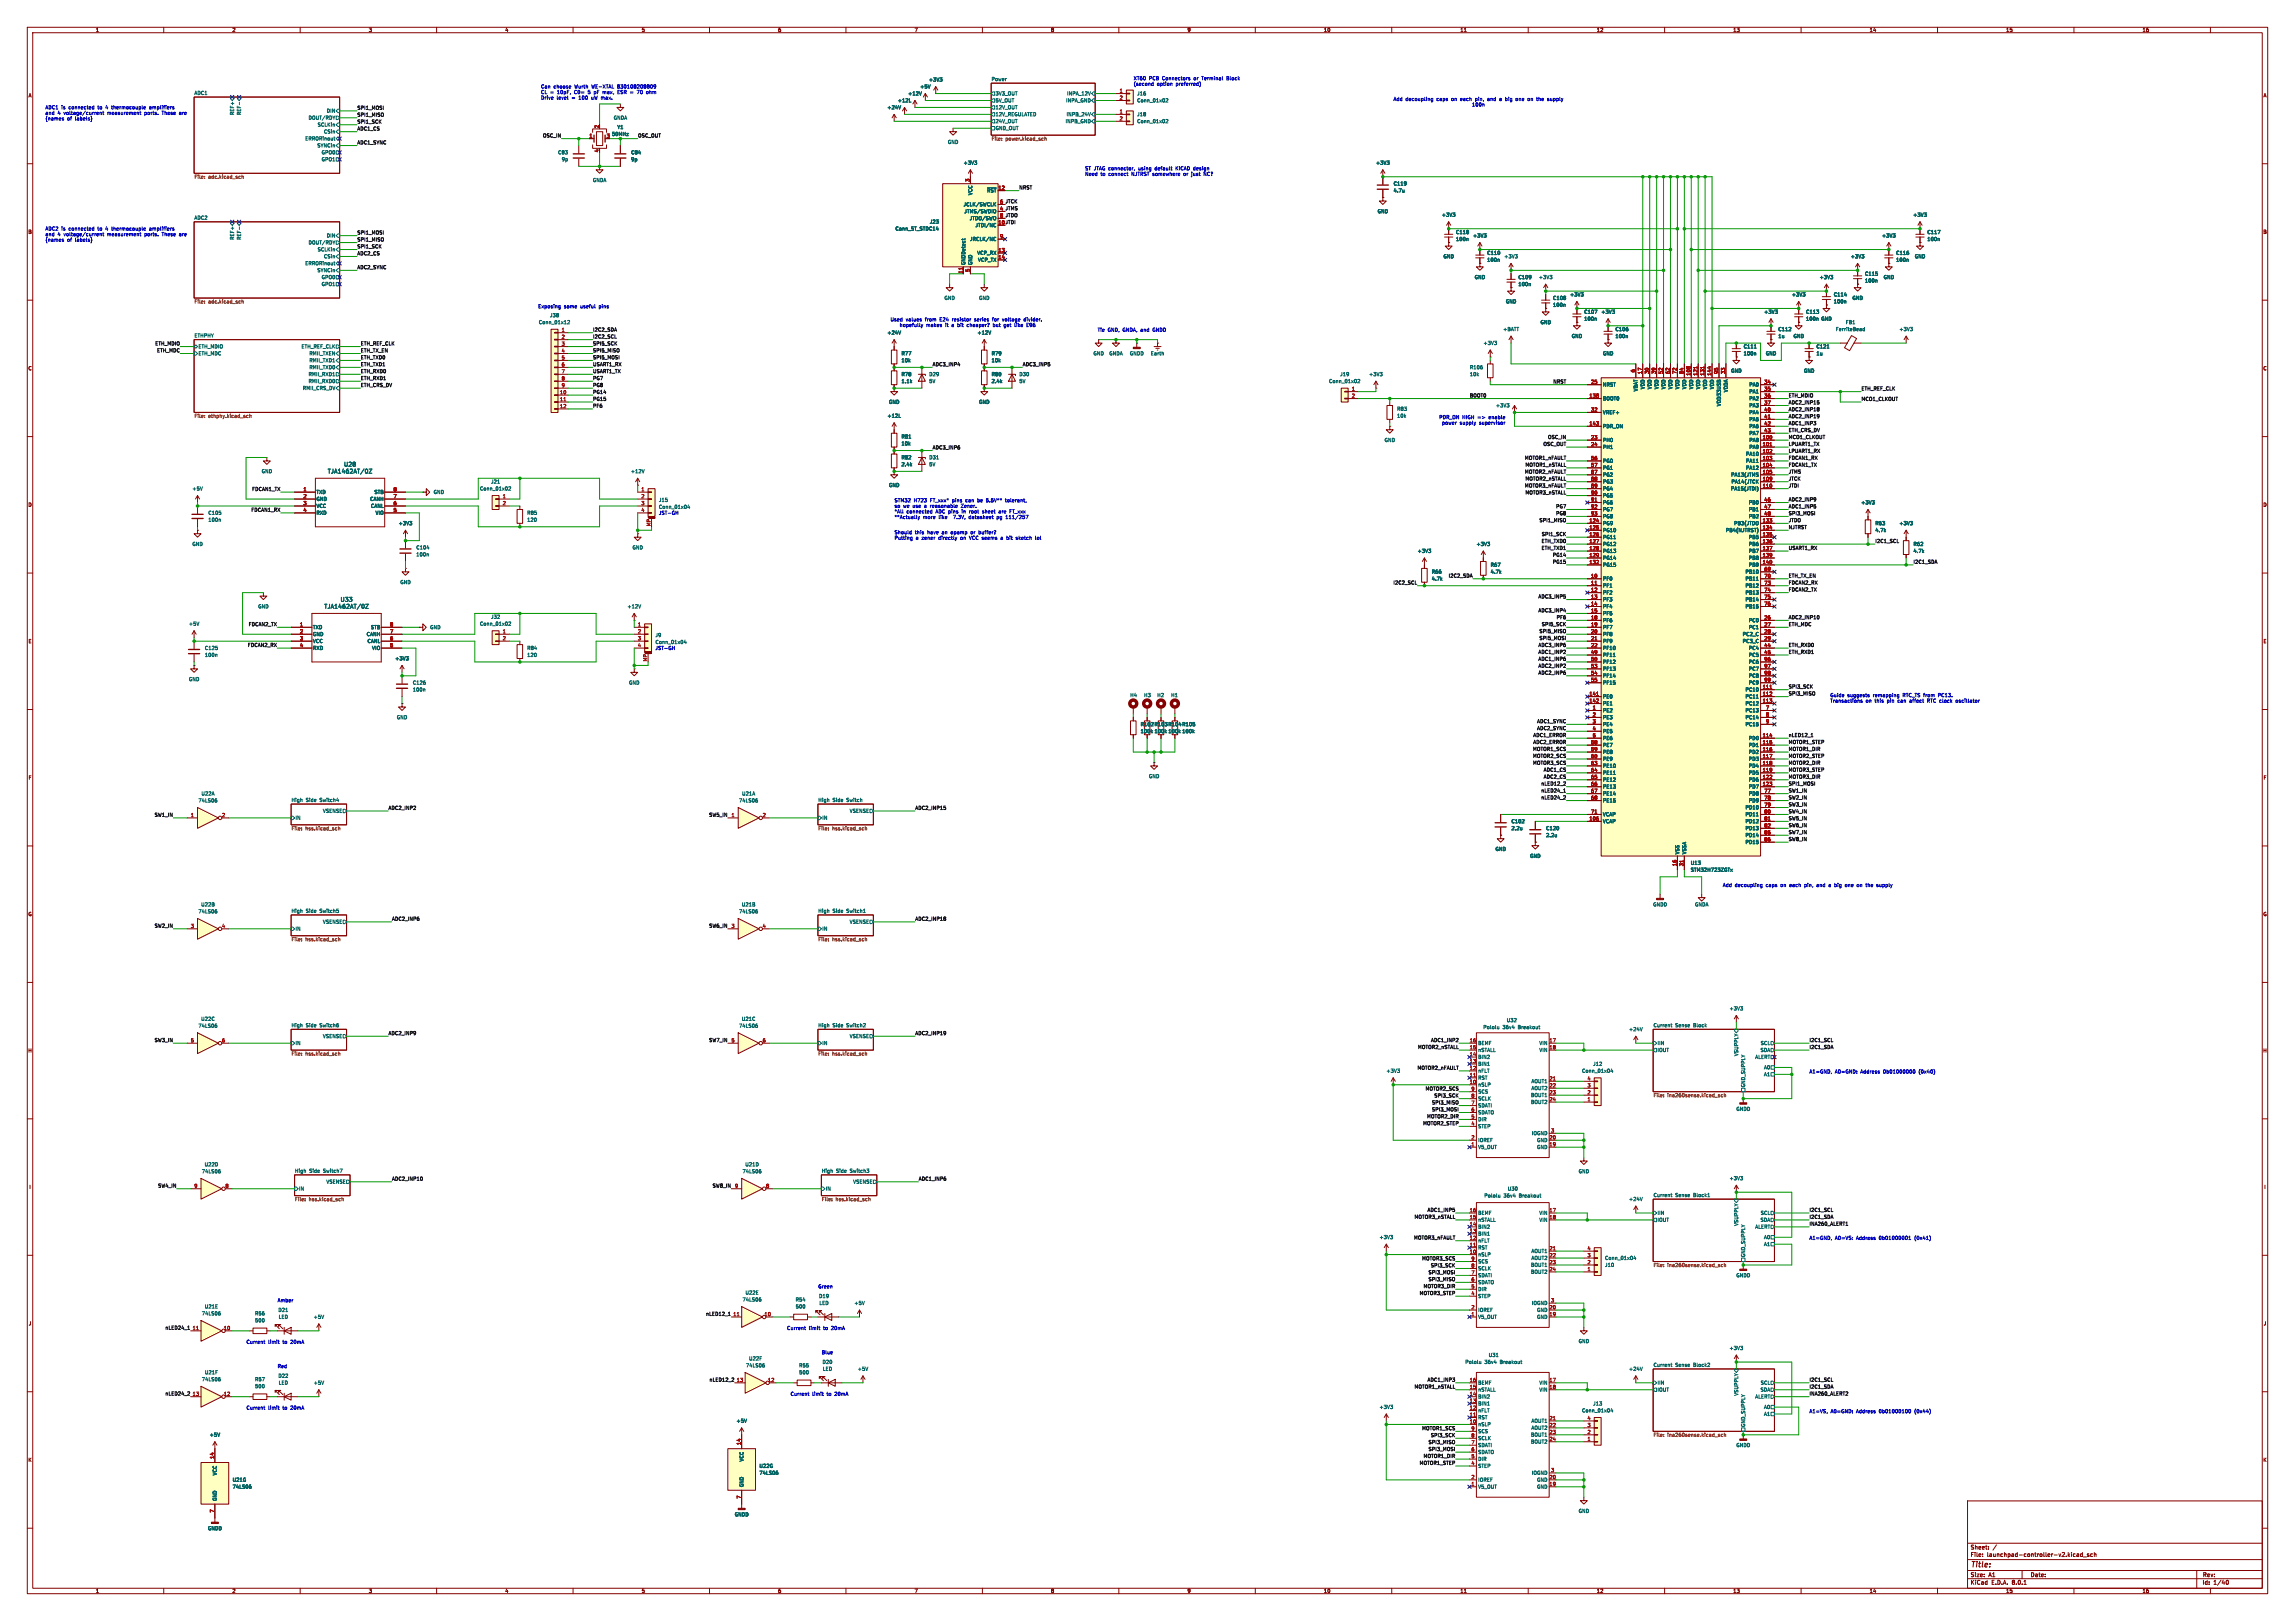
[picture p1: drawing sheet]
<svg xmlns="http://www.w3.org/2000/svg" width="841mm" height="594mm" viewBox="0 0 841 594" stroke-linecap="round" stroke-linejoin="round" font-family="sans-serif">
<defs><g id="words">
<text font-size="2.8" fill="#840000" x="722" y="574.9">Title:</text>
<g font-size="2.1" fill="#006464">
<text x="120" y="173.7">TJA1462AT/0Z</text>
<text x="125.9" y="171.2">U28</text>
<text x="124.7" y="220.7">U33</text>
<text x="118.7" y="223.2">TJA1462AT/0Z</text>
</g>
<g font-size="2.1" fill="#840000">
<text x="722" y="568">Sheet:</text>
<text x="722" y="570.7">File:</text>
<text x="728.1" y="570.7">launchpad-controller-v2.kicad_sch</text>
<text x="722" y="580.9">KiCad</text>
<text x="722" y="578.1">Size:</text>
<text x="728.7" y="578.1">A1</text>
<text x="729.7" y="580.9">E.D.A.</text>
<text x="737.3" y="580.9">8.0.1</text>
<text x="744" y="578.1">Date:</text>
<text x="807" y="578.3">Rev:</text>
<text x="807" y="580.9">Id:</text>
<text x="811.1" y="580.9">1/40</text>
</g>
<g font-size="1.8" fill="#840000">
<text x="35" y="11.9">1</text>
<text x="85" y="11.9">2</text>
<text x="135" y="11.9">3</text>
<text x="185" y="11.9">4</text>
<text x="235" y="11.9">5</text>
<text x="285" y="11.9">6</text>
<text x="335" y="11.9">7</text>
<text x="385" y="11.9">8</text>
<text x="435" y="11.9">9</text>
<text x="485" y="11.9">10</text>
<text x="535" y="11.9">11</text>
<text x="585" y="11.9">12</text>
<text x="635" y="11.9">13</text>
<text x="685" y="11.9">14</text>
<text x="735" y="11.9">15</text>
<text x="785" y="11.9">16</text>
<text x="10.3" y="35.9">A</text>
<text x="829.3" y="35.9">A</text>
<text x="366.3" y="77.2">4 JTMS</text>
<text x="365.7" y="82.3">10 JTDI</text>
<text x="10.3" y="85.9">B</text>
<text x="829.2" y="85.9">B</text>
<text x="10.3" y="135.9">C</text>
<text x="829.2" y="135.9">C</text>
<text x="10.3" y="185.9">D</text>
<text x="829.2" y="185.9">D</text>
<text x="10.3" y="235.9">E</text>
<text x="829.3" y="235.9">E</text>
<text x="10.3" y="285.9">F</text>
<text x="829.3" y="285.9">F</text>
<text x="10.3" y="335.9">G</text>
<text x="829.2" y="335.9">G</text>
<text x="10.2" y="385.9">H</text>
<text x="829.2" y="385.9">H</text>
<text x="10.6" y="435.9">I</text>
<text x="829.6" y="435.9">I</text>
<text x="10.4" y="485.9">J</text>
<text x="829.4" y="485.9">J</text>
<text x="10.3" y="535.9">K</text>
<text x="829.2" y="535.9">K</text>
<text x="35" y="583.9">1</text>
<text x="85" y="583.9">2</text>
<text x="135" y="583.9">3</text>
<text x="185" y="583.9">4</text>
<text x="235" y="583.9">5</text>
<text x="285" y="583.9">6</text>
<text x="335" y="583.9">7</text>
<text x="385" y="583.9">8</text>
<text x="435" y="583.9">9</text>
<text x="485" y="583.9">10</text>
<text x="535" y="583.9">11</text>
<text x="585" y="583.9">12</text>
<text x="635" y="583.9">13</text>
<text x="685" y="583.9">14</text>
<text x="735" y="583.9">15</text>
<text x="785" y="583.9">16</text>
</g>
<g font-size="1.8" fill="#006464">
<text x="363.2" y="29.8">Power</text>
<text x="71.1" y="34.8">ADC1</text>
<text x="332.6" y="35.2">+12V</text>
<text x="337.1" y="32.6">+5V</text>
<text x="340.3" y="30.1">+3V3</text>
<text x="364.7" y="35.2">3V3_OUT</text>
<text x="390.9" y="35.2">INPA_12V</text>
<text x="416.6" y="35.2">J16</text>
<text x="119.6" y="41.5">DIN</text>
<text x="325" y="40.2">+24V</text>
<text x="328.9" y="37.7">+12L</text>
<text x="364.7" y="40.2">12V_OUT</text>
<text x="364.7" y="37.7">5V_OUT</text>
<text x="390.5" y="37.7">INPA_GND</text>
<text x="416.6" y="37.7">Conn_01x02</text>
<text x="86" y="42.3" transform="rotate(-90 86 42.3)">REF+</text>
<text x="88.5" y="42.3" transform="rotate(-90 88.5 42.3)">REF-</text>
<text x="112.9" y="44">DOUT/RDY</text>
<text x="116.3" y="46.6">SCLKin</text>
<text x="224.7" y="44">GNDA</text>
<text x="226.1" y="47.5">Y1</text>
<text x="364.7" y="47.9">GND_OUT</text>
<text x="364.7" y="45.3">24V_OUT</text>
<text x="364.7" y="42.8">12V_REGULATED</text>
<text x="390.3" y="45.3">INPB_GND</text>
<text x="390.7" y="42.8">INPB_24V</text>
<text x="416.6" y="42.8">J18</text>
<text x="416.6" y="45.3">Conn_01x02</text>
<text x="111.7" y="51.7">ERRORinout</text>
<text x="118.6" y="49.1">CSin</text>
<text x="224.1" y="50">50MHz</text>
<text x="347.2" y="52.9">GND</text>
<text x="116.1" y="54.2">SYNCin</text>
<text x="117.7" y="56.7">GPO0</text>
<text x="117.7" y="59.3">GPO1</text>
<text x="204.4" y="56.7">C83</text>
<text x="205.7" y="59.3">9p</text>
<text x="231.1" y="59.3">9p</text>
<text x="231.1" y="56.7">C84</text>
<text x="353" y="60.6">+3V3</text>
<text x="504.1" y="60.6">+3V3</text>
<text x="217.1" y="66.9">GNDA</text>
<text x="356.5" y="71.7" transform="rotate(-90 356.5 71.7)">VCC</text>
<text x="361.6" y="70.7">~{RST}</text>
<text x="510.6" y="68.2">C119</text>
<text x="510.6" y="70.7">4.7u</text>
<text x="353" y="75.8">JCLK/SWCLK</text>
<text x="71.1" y="80.6">ADC2</text>
<text x="340.6" y="82.1">J23</text>
<text x="353.3" y="78.3">JTMS/SWDIO</text>
<text x="355.2" y="80.9">JTDO/SWO</text>
<text x="357.3" y="83.4">JTDI/NC</text>
<text x="504.7" y="78.3">GND</text>
<text x="528.2" y="79.6">+3V3</text>
<text x="700.9" y="79.6">+3V3</text>
<text x="86" y="88" transform="rotate(-90 86 88)">REF+</text>
<text x="88.5" y="88" transform="rotate(-90 88.5 88)">REF-</text>
<text x="112.9" y="89.8">DOUT/RDY</text>
<text x="119.6" y="87.2">DIN</text>
<text x="328" y="84.7">Conn_ST_STDC14</text>
<text x="355.3" y="88.5">JRCLK/NC</text>
<text x="533.4" y="86">C118</text>
<text x="533.4" y="88.5">100n</text>
<text x="539.6" y="87.2">+3V3</text>
<text x="689.5" y="87.2">+3V3</text>
<text x="706.1" y="86">C117</text>
<text x="706.1" y="88.5">100n</text>
<text x="116.3" y="92.3">SCLKin</text>
<text x="118.6" y="94.8">CSin</text>
<text x="358" y="93.6">VCP_RX</text>
<text x="528.8" y="94.8">GND</text>
<text x="544.8" y="93.6">C110</text>
<text x="551.1" y="94.8">+3V3</text>
<text x="678.1" y="94.8">+3V3</text>
<text x="694.7" y="93.6">C116</text>
<text x="701.5" y="94.8">GND</text>
<text x="111.7" y="97.4">ERRORinout</text>
<text x="116.1" y="99.9">SYNCin</text>
<text x="353.9" y="97.3" transform="rotate(-90 353.9 97.3)">GNDDetect</text>
<text x="356.5" y="97.3" transform="rotate(-90 356.5 97.3)">GND</text>
<text x="358.3" y="96.1">VCP_TX</text>
<text x="544.8" y="96.1">100n</text>
<text x="683.3" y="101.2">C115</text>
<text x="694.7" y="96.1">100n</text>
<text x="117.7" y="102.5">GPO0</text>
<text x="117.7" y="105">GPO1</text>
<text x="540.3" y="102.5">GND</text>
<text x="556.3" y="102.5">C109</text>
<text x="556.3" y="105">100n</text>
<text x="563.8" y="102.5">+3V3</text>
<text x="666.6" y="102.5">+3V3</text>
<text x="683.3" y="103.7">100n</text>
<text x="690.1" y="102.5">GND</text>
<text x="345.9" y="110.1">GND</text>
<text x="358.6" y="110.1">GND</text>
<text x="551.7" y="111.4">GND</text>
<text x="569" y="110.1">C108</text>
<text x="569" y="112.6">100n</text>
<text x="575.2" y="108.8">+3V3</text>
<text x="656.5" y="108.8">+3V3</text>
<text x="671.8" y="108.8">C114</text>
<text x="671.8" y="111.4">100n</text>
<text x="678.7" y="110.1">GND</text>
<text x="197.3" y="119">Conn_01x12</text>
<text x="201.4" y="116.4">J38</text>
<text x="564.4" y="119">GND</text>
<text x="580.4" y="115.2">C107</text>
<text x="580.4" y="117.7">100n</text>
<text x="586.6" y="115.2">+3V3</text>
<text x="646.3" y="115.2">+3V3</text>
<text x="661.7" y="115.2">C113</text>
<text x="661.7" y="117.7">100n</text>
<text x="667.3" y="117.7">GND</text>
<text x="676.2" y="119">FB1</text>
<text x="71.1" y="123.7">ETHPHY</text>
<text x="325" y="122.8">+24V</text>
<text x="358" y="122.8">+12V</text>
<text x="550.7" y="121.5">+BATT</text>
<text x="575.8" y="124.1">GND</text>
<text x="591.8" y="121.5">C106</text>
<text x="591.8" y="124.1">100n</text>
<text x="651.5" y="121.5">C112</text>
<text x="651.5" y="124.1">1u</text>
<text x="657.1" y="124.1">GND</text>
<text x="672.6" y="121.5">FerriteBead</text>
<text x="695.9" y="121.5">+3V3</text>
<text x="72.6" y="127.9">ETH_MDIO</text>
<text x="72.6" y="130.4">ETH_MDC</text>
<text x="110.3" y="127.9">ETH_REF_CLK</text>
<text x="113.2" y="130.4">RMII_TXEN</text>
<text x="330.2" y="130.4">R77</text>
<text x="363.2" y="130.4">R79</text>
<text x="400.6" y="130.4">GND</text>
<text x="406.4" y="130.4">GNDA</text>
<text x="413.9" y="130.4">GNDD</text>
<text x="421.6" y="130.4">Earth</text>
<text x="543.5" y="126.6">+3V3</text>
<text x="587.2" y="130.4">GND</text>
<text x="638.8" y="127.9">C111</text>
<text x="638.8" y="130.4">100n</text>
<text x="646.9" y="130.4">GND</text>
<text x="665.5" y="127.9">C121</text>
<text x="665.5" y="130.4">1u</text>
<text x="113.2" y="132.9">RMII_TXD1</text>
<text x="113.2" y="135.5">RMII_TXD0</text>
<text x="330.2" y="132.9">10k</text>
<text x="363.2" y="132.9">10k</text>
<text x="538.5" y="135.5">R106</text>
<text x="634.2" y="136.8">GND</text>
<text x="660.9" y="136.8">GND</text>
<text x="110.8" y="143.1">RMII_CRS_DV</text>
<text x="112.9" y="138">RMII_RXD1</text>
<text x="112.9" y="140.6">RMII_RXD0</text>
<text x="330.2" y="138">R78</text>
<text x="330.2" y="140.6">1.1k</text>
<text x="340.4" y="138">D29</text>
<text x="340.4" y="140.6">5V</text>
<text x="363.2" y="138">R80</text>
<text x="363.2" y="140.6">2.4k</text>
<text x="373.4" y="138">D30</text>
<text x="373.4" y="140.6">5V</text>
<text x="486.9" y="140.6">Conn_01x02</text>
<text x="491" y="138">J19</text>
<text x="501.5" y="138">+3V3</text>
<text x="538.5" y="138">10k</text>
<text x="587.2" y="141.8">NRST</text>
<text x="600.3" y="143.6" transform="rotate(-90 600.3 143.6)">VBAT</text>
<text x="602.8" y="142.8" transform="rotate(-90 602.8 142.8)">VDD</text>
<text x="605.4" y="142.8" transform="rotate(-90 605.4 142.8)">VDD</text>
<text x="607.9" y="142.8" transform="rotate(-90 607.9 142.8)">VDD</text>
<text x="610.5" y="142.8" transform="rotate(-90 610.5 142.8)">VDD</text>
<text x="613" y="142.8" transform="rotate(-90 613 142.8)">VDD</text>
<text x="615.5" y="142.8" transform="rotate(-90 615.5 142.8)">VDD</text>
<text x="618.1" y="142.8" transform="rotate(-90 618.1 142.8)">VDD</text>
<text x="620.6" y="142.8" transform="rotate(-90 620.6 142.8)">VDD</text>
<text x="623.2" y="142.8" transform="rotate(-90 623.2 142.8)">VDD</text>
<text x="625.7" y="142.8" transform="rotate(-90 625.7 142.8)">VDD</text>
<text x="628.2" y="142.8" transform="rotate(-90 628.2 142.8)">VDD</text>
<text x="633.3" y="143.9" transform="rotate(-90 633.3 143.9)">VDDA</text>
<text x="640.9" y="141.8">PA0</text>
<text x="325.6" y="148.2">GND</text>
<text x="358.6" y="148.2">GND</text>
<text x="548" y="149.5">+3V3</text>
<text x="587.2" y="146.9">BOOT0</text>
<text x="630.8" y="149" transform="rotate(-90 630.8 149)">VDD33USB</text>
<text x="640.9" y="144.4">PA1</text>
<text x="640.9" y="146.9">PA2</text>
<text x="640.9" y="149.5">PA3</text>
<text x="325" y="153.3">+12L</text>
<text x="511.8" y="150.7">R83</text>
<text x="511.8" y="153.3">10k</text>
<text x="587.2" y="152">VREF+</text>
<text x="640.9" y="152">PA4</text>
<text x="640.9" y="154.5">PA5</text>
<text x="330.2" y="160.9">R81</text>
<text x="587.2" y="157.1">PDR_ON</text>
<text x="640.9" y="157.1">PA6</text>
<text x="640.9" y="159.6">PA7</text>
<text x="330.2" y="163.4">10k</text>
<text x="507.2" y="162.2">GND</text>
<text x="587.2" y="162.2">PH0</text>
<text x="587.2" y="164.7">PH1</text>
<text x="639.7" y="167.2">PA10</text>
<text x="640.9" y="162.2">PA8</text>
<text x="640.9" y="164.7">PA9</text>
<text x="95.8" y="173.6">GND</text>
<text x="231" y="173.6">+12V</text>
<text x="330.2" y="168.5">R82</text>
<text x="330.2" y="171">2.4k</text>
<text x="340.4" y="168.5">D31</text>
<text x="340.4" y="171">5V</text>
<text x="587.2" y="169.8">PG0</text>
<text x="587.2" y="172.3">PG1</text>
<text x="639.7" y="169.8">PA11</text>
<text x="639.7" y="172.3">PA12</text>
<text x="70.4" y="179.9">+5V</text>
<text x="175.7" y="179.9">Conn_01x02</text>
<text x="179.8" y="177.4">J21</text>
<text x="325.6" y="178.7">GND</text>
<text x="587.2" y="174.9">PG2</text>
<text x="587.2" y="177.4">PG3</text>
<text x="587.2" y="179.9">PG4</text>
<text x="634.2" y="179.9">PA15(JTDI)</text>
<text x="634.2" y="174.9">PA13(JTMS</text>
<text x="634.3" y="177.4">PA14(JTCK</text>
<text x="115.8" y="181.2">TXD</text>
<text x="115.8" y="183.7">GND</text>
<text x="135.5" y="183.7">CANH</text>
<text x="137.1" y="181.2">STB</text>
<text x="158.8" y="181.2">GND</text>
<text x="241.3" y="184.1">J15</text>
<text x="587.2" y="182.5">PG5</text>
<text x="587.2" y="185">PG6</text>
<text x="640.7" y="185">PB0</text>
<text x="681.9" y="185">+3V3</text>
<text x="76.2" y="188.8">C105</text>
<text x="76.2" y="191.4">100n</text>
<text x="115.8" y="186.3">VCC</text>
<text x="115.8" y="188.8">RXD</text>
<text x="135.8" y="186.3">CANL</text>
<text x="137.5" y="188.8">VIO</text>
<text x="193" y="191.4">120</text>
<text x="193" y="188.8">R85</text>
<text x="241.3" y="186.6">Conn_01x04</text>
<text x="587.2" y="187.6">PG7</text>
<text x="587.2" y="190.1">PG8</text>
<text x="640.7" y="187.6">PB1</text>
<text x="640.7" y="190.1">PB2</text>
<text x="145.9" y="192.6">+3V3</text>
<text x="587.2" y="192.6">PG9</text>
<text x="587.2" y="195.2">PG10</text>
<text x="587.2" y="197.7">PG11</text>
<text x="632.3" y="195.2">PB4(NJTRST)</text>
<text x="635.3" y="192.6">PB3(JTDO</text>
<text x="640.7" y="197.7">PB5</text>
<text x="687.1" y="192.6">R63</text>
<text x="687.1" y="195.2">4.7k</text>
<text x="695.9" y="192.6">+3V3</text>
<text x="70.4" y="200.3">GND</text>
<text x="152.4" y="201.5">C104</text>
<text x="231.6" y="201.5">GND</text>
<text x="519.3" y="202.8">+3V3</text>
<text x="540.9" y="200.3">+3V3</text>
<text x="587.2" y="200.3">PG12</text>
<text x="587.2" y="202.8">PG13</text>
<text x="640.7" y="200.3">PB6</text>
<text x="640.7" y="202.8">PB7</text>
<text x="701.1" y="200.3">R62</text>
<text x="701.1" y="202.8">4.7k</text>
<text x="152.4" y="204.1">100n</text>
<text x="546.1" y="207.9">R67</text>
<text x="587.2" y="205.3">PG14</text>
<text x="587.2" y="207.9">PG15</text>
<text x="640.7" y="205.3">PB8</text>
<text x="640.7" y="207.9">PB9</text>
<text x="146.6" y="214.2">GND</text>
<text x="524.5" y="210.4">R66</text>
<text x="524.5" y="213">4.7k</text>
<text x="546.1" y="210.4">4.7k</text>
<text x="587.2" y="213">PF0</text>
<text x="587.2" y="215.5">PF1</text>
<text x="639.5" y="210.4">PB10</text>
<text x="639.5" y="213">PB11</text>
<text x="639.5" y="215.5">PB12</text>
<text x="587.2" y="218">PF2</text>
<text x="587.2" y="220.6">PF3</text>
<text x="639.5" y="218">PB13</text>
<text x="639.5" y="220.6">PB14</text>
<text x="94.5" y="223.1">GND</text>
<text x="179.8" y="226.9">J32</text>
<text x="229.8" y="223.1">+12V</text>
<text x="587.2" y="223.1">PF4</text>
<text x="587.2" y="225.7">PF5</text>
<text x="639.5" y="223.1">PB15</text>
<text x="69.1" y="229.5">+5V</text>
<text x="114.6" y="230.7">TXD</text>
<text x="114.6" y="233.3">GND</text>
<text x="134.2" y="233.3">CANH</text>
<text x="135.8" y="230.7">STB</text>
<text x="157.5" y="230.7">GND</text>
<text x="175.7" y="229.5">Conn_01x02</text>
<text x="240" y="233.6">J9</text>
<text x="587.2" y="228.2">PF6</text>
<text x="587.2" y="230.7">PF7</text>
<text x="587.2" y="233.3">PF8</text>
<text x="638.5" y="233.3">PC2_C</text>
<text x="640.7" y="228.2">PC0</text>
<text x="640.7" y="230.7">PC1</text>
<text x="74.9" y="238.4">C125</text>
<text x="114.6" y="235.8">VCC</text>
<text x="114.6" y="238.4">RXD</text>
<text x="134.5" y="235.8">CANL</text>
<text x="136.2" y="238.4">VIO</text>
<text x="193" y="238.4">R84</text>
<text x="240" y="236.2">Conn_01x04</text>
<text x="587.2" y="235.8">PF9</text>
<text x="587.2" y="238.4">PF10</text>
<text x="638.5" y="235.8">PC3_C</text>
<text x="640.7" y="238.4">PC4</text>
<text x="74.9" y="240.9">100n</text>
<text x="144.7" y="242.2">+3V3</text>
<text x="193" y="240.9">120</text>
<text x="587.2" y="240.9">PF11</text>
<text x="587.2" y="243.4">PF12</text>
<text x="587.2" y="246">PF13</text>
<text x="640.7" y="240.9">PC5</text>
<text x="640.7" y="243.4">PC6</text>
<text x="640.7" y="246">PC7</text>
<text x="69.1" y="249.8">GND</text>
<text x="151.1" y="251.1">C126</text>
<text x="230.4" y="251.1">GND</text>
<text x="587.2" y="248.5">PF14</text>
<text x="587.2" y="251.1">PF15</text>
<text x="640.7" y="248.5">PC8</text>
<text x="640.7" y="251.1">PC9</text>
<text x="151.1" y="253.6">100n</text>
<text x="414" y="255.6">H4</text>
<text x="419.1" y="255.6">H3</text>
<text x="423.9" y="255.6">H2</text>
<text x="429" y="255.6">H1</text>
<text x="587.2" y="256.1">PE0</text>
<text x="639.5" y="253.6">PC10</text>
<text x="639.5" y="256.1">PC11</text>
<text x="145.3" y="263.8">GND</text>
<text x="587.2" y="261.2">PE2</text>
<text x="587.2" y="258.7">PE1</text>
<text x="587.2" y="263.8">PE3</text>
<text x="639.5" y="258.7">PC12</text>
<text x="639.5" y="261.2">PC13</text>
<text x="639.5" y="263.8">PC14</text>
<text x="417.8" y="266.3">R102 R103 R104 R105</text>
<text x="417.8" y="268.8">100k</text>
<text x="422.9" y="268.8">100k</text>
<text x="428" y="268.8">100k</text>
<text x="433.1" y="268.8">100k</text>
<text x="587.2" y="266.3">PE4</text>
<text x="587.2" y="268.8">PE5</text>
<text x="639.5" y="266.3">PC15</text>
<text x="587.2" y="271.4">PE6</text>
<text x="587.2" y="273.9">PE7</text>
<text x="640.7" y="271.4">PD0</text>
<text x="640.7" y="273.9">PD1</text>
<text x="587.2" y="276.5">PE8</text>
<text x="587.2" y="279">PE9</text>
<text x="587.2" y="281.5">PE10</text>
<text x="640.7" y="276.5">PD2</text>
<text x="640.7" y="279">PD3</text>
<text x="640.7" y="281.5">PD4</text>
<text x="420.9" y="285.3">GND</text>
<text x="587.2" y="284.1">PE11</text>
<text x="587.2" y="286.6">PE12</text>
<text x="640.7" y="284.1">PD5</text>
<text x="640.7" y="286.6">PD6</text>
<text x="73.7" y="291.7">U22A</text>
<text x="106.7" y="293.9">High</text>
<text x="112.1" y="293.9">Side</text>
<text x="117.3" y="293.9">Switch4</text>
<text x="271.8" y="291.7">U21A</text>
<text x="299.7" y="293.9">High</text>
<text x="305.1" y="293.9">Side</text>
<text x="310.3" y="293.9">Switch</text>
<text x="587.2" y="289.2">PE13</text>
<text x="587.2" y="291.7">PE14</text>
<text x="640.7" y="289.2">PD7</text>
<text x="640.7" y="291.7">PD8</text>
<text x="72.6" y="294.2">74LS06</text>
<text x="118.2" y="298">VSENSE</text>
<text x="270.7" y="294.2">74LS06</text>
<text x="311.2" y="298">VSENSE</text>
<text x="587.2" y="294.2">PE15</text>
<text x="587.2" y="299.3">VCAP</text>
<text x="639.5" y="296.8">PD10</text>
<text x="639.5" y="299.3">PD11</text>
<text x="640.7" y="294.2">PD9</text>
<text x="108.1" y="300.6">IN</text>
<text x="301.2" y="300.6">IN</text>
<text x="553.7" y="301.9">C102</text>
<text x="553.7" y="304.4">2.2u</text>
<text x="566.4" y="304.4">C120</text>
<text x="587.2" y="301.9">VCAP</text>
<text x="639.5" y="301.9">PD12</text>
<text x="639.5" y="304.4">PD13</text>
<text x="566.4" y="306.9">2.2u</text>
<text x="639.5" y="306.9">PD14</text>
<text x="639.5" y="309.5">PD15</text>
<text x="547.9" y="312">GND</text>
<text x="560.6" y="314.6">GND</text>
<text x="615.5" y="313.2" transform="rotate(-90 615.5 313.2)">VSS</text>
<text x="618.1" y="313.2" transform="rotate(-90 618.1 313.2)">VSSA</text>
<text x="619.4" y="317.1">U13</text>
<text x="619.4" y="319.6">STM32H723ZGTx</text>
<text x="72.6" y="334.9">74LS06</text>
<text x="73.6" y="332.3">U22B</text>
<text x="106.7" y="334.6">High</text>
<text x="112.1" y="334.6">Side</text>
<text x="117.3" y="334.6">Switch5</text>
<text x="270.7" y="334.9">74LS06</text>
<text x="271.7" y="332.3">U21B</text>
<text x="299.7" y="334.6">High</text>
<text x="305.1" y="334.6">Side</text>
<text x="310.3" y="334.6">Switch1</text>
<text x="605.7" y="332.3">GNDD</text>
<text x="621" y="332.3">GNDA</text>
<text x="108.1" y="341.2">IN</text>
<text x="118.2" y="338.7">VSENSE</text>
<text x="301.2" y="341.2">IN</text>
<text x="311.2" y="338.7">VSENSE</text>
<text x="633.6" y="370.4">+3V3</text>
<text x="72.6" y="376.8">74LS06</text>
<text x="73.6" y="374.2">U22C</text>
<text x="106.7" y="376.5">High</text>
<text x="112.1" y="376.5">Side</text>
<text x="117.3" y="376.5">Switch6</text>
<text x="270.7" y="376.8">74LS06</text>
<text x="271.7" y="374.2">U21C</text>
<text x="299.7" y="376.5">High</text>
<text x="305.1" y="376.5">Side</text>
<text x="310.3" y="376.5">Switch2</text>
<text x="543.4" y="377.3">Pololu</text>
<text x="550.6" y="377.3">36v4</text>
<text x="552" y="374.8">U32</text>
<text x="556.4" y="377.3">Breakout</text>
<text x="605.8" y="376.5">Current</text>
<text x="613.9" y="376.5">Sense</text>
<text x="620.6" y="376.5">Block</text>
<text x="108.1" y="383.1">IN</text>
<text x="118.2" y="380.6">VSENSE</text>
<text x="301.2" y="383.1">IN</text>
<text x="311.2" y="380.6">VSENSE</text>
<text x="541.5" y="383.1">BEMF</text>
<text x="564" y="383.1">VIN</text>
<text x="596.8" y="378.1">+24V</text>
<text x="607.3" y="383.1">IIN</text>
<text x="645.1" y="383.1">SCL</text>
<text x="541.5" y="388.2">BIN2</text>
<text x="541.5" y="385.7">nSTALL</text>
<text x="564" y="385.7">VIN</text>
<text x="607.3" y="385.7">IOUT</text>
<text x="637.1" y="387.1" transform="rotate(-90 637.1 387.1)">VSUPPLY</text>
<text x="643.1" y="388.2">ALERT</text>
<text x="645" y="385.7">SDA</text>
<text x="507.9" y="393.3">+3V3</text>
<text x="541.5" y="395.8">RST</text>
<text x="541.5" y="393.3">nFLT</text>
<text x="541.5" y="390.8">BIN1</text>
<text x="579.6" y="393.3">Conn_01x04</text>
<text x="583.7" y="390.8">J12</text>
<text x="646.3" y="392">A0</text>
<text x="646.3" y="394.6">A1</text>
<text x="541.5" y="398.4">nSLP</text>
<text x="541.5" y="400.9">SCS</text>
<text x="561.1" y="397.1">AOUT1</text>
<text x="561.1" y="399.6">AOUT2</text>
<text x="639.7" y="398.6" transform="rotate(-90 639.7 398.6)">GND_SUPPLY</text>
<text x="541.5" y="406">SDATI</text>
<text x="541.5" y="403.5">SCLK</text>
<text x="560.9" y="402.2">BOUT1</text>
<text x="560.9" y="404.7">BOUT2</text>
<text x="636.1" y="407.3">GNDD</text>
<text x="541.5" y="413.6">STEP</text>
<text x="541.5" y="411.1">DIR</text>
<text x="541.5" y="408.5">SDATO</text>
<text x="541.5" y="418.7">IOREF</text>
<text x="561.2" y="416.2">IOGND</text>
<text x="563.1" y="418.7">GND</text>
<text x="541.5" y="421.2">V5_OUT</text>
<text x="563.1" y="421.2">GND</text>
<text x="73.8" y="430.1">74LS06</text>
<text x="74.9" y="427.6">U22D</text>
<text x="107.9" y="429.8">High</text>
<text x="113.4" y="429.8">Side</text>
<text x="118.6" y="429.8">Switch7</text>
<text x="272" y="430.1">74LS06</text>
<text x="273" y="427.6">U21D</text>
<text x="301" y="429.8">High</text>
<text x="306.4" y="429.8">Side</text>
<text x="311.6" y="429.8">Switch3</text>
<text x="578.4" y="430.1">GND</text>
<text x="109.4" y="436.5">IN</text>
<text x="119.5" y="433.9">VSENSE</text>
<text x="302.5" y="436.5">IN</text>
<text x="312.5" y="433.9">VSENSE</text>
<text x="552.4" y="436.5">U30</text>
<text x="633.6" y="432.7">+3V3</text>
<text x="543.8" y="439">Pololu</text>
<text x="551" y="439">36v4</text>
<text x="556.8" y="439">Breakout</text>
<text x="596.8" y="440.3">+24V</text>
<text x="605.8" y="438.7">Current</text>
<text x="613.9" y="438.7">Sense</text>
<text x="620.6" y="438.7">Block1</text>
<text x="541.5" y="447.9">nSTALL</text>
<text x="541.5" y="445.4">BEMF</text>
<text x="564" y="445.4">VIN</text>
<text x="564" y="447.9">VIN</text>
<text x="607.3" y="445.4">IIN</text>
<text x="607.3" y="447.9">IOUT</text>
<text x="637.1" y="449.4" transform="rotate(-90 637.1 449.4)">VSUPPLY</text>
<text x="645" y="447.9">SDA</text>
<text x="645.1" y="445.4">SCL</text>
<text x="505.4" y="454.3">+3V3</text>
<text x="541.5" y="455.5">nFLT</text>
<text x="541.5" y="453">BIN1</text>
<text x="541.5" y="450.4">BIN2</text>
<text x="643.1" y="450.4">ALERT</text>
<text x="646.3" y="454.3">A0</text>
<text x="541.5" y="460.6">nSLP</text>
<text x="541.5" y="458.1">RST</text>
<text x="561.1" y="459.3">AOUT1</text>
<text x="561.1" y="461.9">AOUT2</text>
<text x="588" y="461.9">Conn_01x04</text>
<text x="639.7" y="460.8" transform="rotate(-90 639.7 460.8)">GND_SUPPLY</text>
<text x="646.3" y="456.8">A1</text>
<text x="541.5" y="465.7">SCLK</text>
<text x="541.5" y="463.1">SCS</text>
<text x="560.9" y="464.4">BOUT1</text>
<text x="560.9" y="467">BOUT2</text>
<text x="588" y="464.4">J10</text>
<text x="541.5" y="473.3">DIR</text>
<text x="541.5" y="470.8">SDATO</text>
<text x="541.5" y="468.2">SDATI</text>
<text x="636.1" y="468.2">GNDD</text>
<text x="74.9" y="479.7">U21E</text>
<text x="272" y="477.1">74LS06</text>
<text x="273" y="474.6">U22E</text>
<text x="291.4" y="477.1">R54</text>
<text x="291.5" y="479.7">500</text>
<text x="300" y="475.8">D19</text>
<text x="300.1" y="478.4">LED</text>
<text x="312.9" y="478.4">+5V</text>
<text x="541.5" y="475.8">STEP</text>
<text x="561.2" y="478.4">IOGND</text>
<text x="73.8" y="482.2">74LS06</text>
<text x="93.3" y="482.2">R56</text>
<text x="93.3" y="484.7">500</text>
<text x="101.9" y="480.9">D21</text>
<text x="102" y="483.5">LED</text>
<text x="114.8" y="483.5">+5V</text>
<text x="541.5" y="483.5">V5_OUT</text>
<text x="541.5" y="480.9">IOREF</text>
<text x="563.1" y="483.5">GND</text>
<text x="563.1" y="480.9">GND</text>
<text x="545.4" y="497.4">U31</text>
<text x="578.4" y="492.4">GND</text>
<text x="633.6" y="494.9">+3V3</text>
<text x="74.9" y="503.8">U21F</text>
<text x="273.2" y="501.2">74LS06</text>
<text x="274.3" y="498.7">U22F</text>
<text x="292.7" y="501.2">R55</text>
<text x="292.7" y="503.8">500</text>
<text x="301.3" y="500">D20</text>
<text x="301.4" y="502.5">LED</text>
<text x="314.2" y="502.5">+5V</text>
<text x="536.8" y="500">Pololu</text>
<text x="544" y="500">36v4</text>
<text x="549.8" y="500">Breakout</text>
<text x="596.8" y="502.5">+24V</text>
<text x="605.8" y="500.9">Current</text>
<text x="613.9" y="500.9">Sense</text>
<text x="620.6" y="500.9">Block2</text>
<text x="73.8" y="506.3">74LS06</text>
<text x="93.3" y="506.3">R57</text>
<text x="93.3" y="508.9">500</text>
<text x="101.9" y="505.1">D22</text>
<text x="102" y="507.6">LED</text>
<text x="114.8" y="507.6">+5V</text>
<text x="541.5" y="507.6">BEMF</text>
<text x="564" y="507.6">VIN</text>
<text x="607.3" y="507.6">IIN</text>
<text x="645.1" y="507.6">SCL</text>
<text x="541.5" y="515.2">BIN1</text>
<text x="541.5" y="512.7">BIN2</text>
<text x="541.5" y="510.1">nSTALL</text>
<text x="564" y="510.1">VIN</text>
<text x="583.7" y="515.2">J13</text>
<text x="607.3" y="510.1">IOUT</text>
<text x="637.1" y="511.6" transform="rotate(-90 637.1 511.6)">VSUPPLY</text>
<text x="643.1" y="512.7">ALERT</text>
<text x="645" y="510.1">SDA</text>
<text x="269.7" y="521.6">+5V</text>
<text x="505.4" y="516.5">+3V3</text>
<text x="541.5" y="520.3">RST</text>
<text x="541.5" y="517.8">nFLT</text>
<text x="561.1" y="521.6">AOUT1</text>
<text x="579.6" y="517.8">Conn_01x04</text>
<text x="646.3" y="516.5">A0</text>
<text x="646.3" y="519">A1</text>
<text x="76.7" y="526.6">+5V</text>
<text x="541.5" y="522.8">nSLP</text>
<text x="541.5" y="527.9">SCLK</text>
<text x="541.5" y="525.4">SCS</text>
<text x="560.9" y="526.6">BOUT1</text>
<text x="561.1" y="524.1">AOUT2</text>
<text x="639.7" y="523" transform="rotate(-90 639.7 523)">GND_SUPPLY</text>
<text x="541.5" y="533">SDATO</text>
<text x="541.5" y="530.5">SDATI</text>
<text x="560.9" y="529.2">BOUT2</text>
<text x="636.1" y="530.5">GNDD</text>
<text x="272.6" y="535.7" transform="rotate(-90 272.6 535.7)">VCC</text>
<text x="278.1" y="538.1">U22G</text>
<text x="541.5" y="538.1">STEP</text>
<text x="541.5" y="535.5">DIR</text>
<text x="79.6" y="540.8" transform="rotate(-90 79.6 540.8)">VCC</text>
<text x="85.1" y="543.2">U21G</text>
<text x="85.1" y="545.7">74LS06</text>
<text x="272.6" y="545.1" transform="rotate(-90 272.6 545.1)">GND</text>
<text x="278.1" y="540.6">74LS06</text>
<text x="541.5" y="545.7">V5_OUT</text>
<text x="541.5" y="543.2">IOREF</text>
<text x="561.2" y="540.6">IOGND</text>
<text x="563.1" y="545.7">GND</text>
<text x="563.1" y="543.2">GND</text>
<text x="79.6" y="550.2" transform="rotate(-90 79.6 550.2)">GND</text>
<text x="269.1" y="555.9">GNDD</text>
<text x="578.4" y="554.6">GND</text>
<text x="76.1" y="560.9">GNDD</text>
</g>
<g font-size="1.8" fill="#0000c2">
<text x="415.3" y="29.5">XT60</text>
<text x="421.1" y="29.5">PCB</text>
<text x="426" y="29.5">Connectors</text>
<text x="437.8" y="29.5">or</text>
<text x="440.9" y="29.5">Terminal</text>
<text x="450.2" y="29.5">Block</text>
<text x="198.1" y="32.5">Can</text>
<text x="198.1" y="34.5">CL =</text>
<text x="202.9" y="32.5">choose</text>
<text x="204.3" y="34.5">10pF,</text>
<text x="210.7" y="32.5">Wurth</text>
<text x="210.8" y="34.5">C0=</text>
<text x="216" y="34.5">5</text>
<text x="217.1" y="32.5">WE-XTAL</text>
<text x="218.4" y="34.5">pF</text>
<text x="221.8" y="34.5">max,</text>
<text x="226.8" y="32.5">830108208809</text>
<text x="227.4" y="34.5">ESR =</text>
<text x="235" y="34.5">70</text>
<text x="238.6" y="34.5">ohm</text>
<text x="415.3" y="31.5">(second</text>
<text x="424" y="31.5">option</text>
<text x="431.1" y="31.5">preferred)</text>
<text x="16.5" y="40.1">ADC1</text>
<text x="22.5" y="40.1">is</text>
<text x="25.3" y="40.1">connected</text>
<text x="36.2" y="40.1">to</text>
<text x="39.2" y="40.1">4</text>
<text x="41.6" y="40.1">thermocouple</text>
<text x="55.6" y="40.1">amplifiers</text>
<text x="198.1" y="36.6">Drive</text>
<text x="204" y="36.6">level</text>
<text x="209.7" y="36.6">=</text>
<text x="212.4" y="36.6">100</text>
<text x="217.2" y="36.6">uW max.</text>
<text x="510.5" y="37.2">Add</text>
<text x="515.1" y="37.2">decoupling</text>
<text x="526.6" y="37.2">caps</text>
<text x="532.2" y="37.2">on</text>
<text x="535.7" y="37.2">each</text>
<text x="539.3" y="39.2">100n</text>
<text x="541.3" y="37.2">pin,</text>
<text x="546" y="37.2">and</text>
<text x="550.6" y="37.2">a</text>
<text x="552.9" y="37.2">big</text>
<text x="557" y="37.2">one</text>
<text x="561.6" y="37.2">on</text>
<text x="565" y="37.2">the</text>
<text x="569.2" y="37.2">supply</text>
<text x="16.5" y="42.2">and</text>
<text x="16.5" y="44.2">{names</text>
<text x="21.1" y="42.2">4</text>
<text x="23.5" y="42.2">voltage/current</text>
<text x="24.6" y="44.2">of</text>
<text x="27.7" y="44.2">labels}</text>
<text x="39.7" y="42.2">measurement</text>
<text x="53.5" y="42.2">ports.</text>
<text x="60.1" y="42.2">These</text>
<text x="66.6" y="42.2">are</text>
<text x="397.5" y="62.5">ST JTAG connector,</text>
<text x="397.5" y="64.5">Need</text>
<text x="403.3" y="64.5">to</text>
<text x="406.4" y="64.5">connect</text>
<text x="415" y="64.5">NJTRST somewhere</text>
<text x="417.5" y="62.5">using</text>
<text x="423.7" y="62.5">default</text>
<text x="431.5" y="62.5">KiCAD</text>
<text x="434.4" y="64.5">or</text>
<text x="437.6" y="64.5">just</text>
<text x="438.2" y="62.5">design</text>
<text x="442.2" y="64.5">NC?</text>
<text x="16.5" y="84.6">ADC2</text>
<text x="16.5" y="86.6">and</text>
<text x="16.5" y="88.7">{names</text>
<text x="21.1" y="86.6">4</text>
<text x="22.5" y="84.6">is</text>
<text x="23.5" y="86.6">voltage/current</text>
<text x="24.6" y="88.7">of</text>
<text x="25.3" y="84.6">connected</text>
<text x="27.7" y="88.7">labels}</text>
<text x="36.2" y="84.6">to</text>
<text x="39.2" y="84.6">4</text>
<text x="39.7" y="86.6">measurement</text>
<text x="41.6" y="84.6">thermocouple</text>
<text x="53.5" y="86.6">ports.</text>
<text x="55.6" y="84.6">amplifiers</text>
<text x="60.1" y="86.6">These</text>
<text x="66.6" y="86.6">are</text>
<text x="197.1" y="113">Exposing</text>
<text x="206.7" y="113">some</text>
<text x="212.8" y="113">useful</text>
<text x="219.8" y="113">pins</text>
<text x="326.2" y="118">Used</text>
<text x="329.5" y="120">hopefully</text>
<text x="331.9" y="118">values</text>
<text x="339.2" y="118">from</text>
<text x="339.4" y="120">makes</text>
<text x="344.7" y="118">E24</text>
<text x="346.6" y="120">it</text>
<text x="349.1" y="120">a</text>
<text x="349.4" y="118">resistor</text>
<text x="351.4" y="120">bit</text>
<text x="355" y="120">cheaper?</text>
<text x="357.8" y="118">series</text>
<text x="364.6" y="118">for</text>
<text x="364.8" y="120">but</text>
<text x="368.4" y="118">voltage</text>
<text x="369" y="120">get</text>
<text x="373.1" y="120">like</text>
<text x="376.5" y="118">divider.</text>
<text x="377.7" y="120">E96</text>
<text x="402.1" y="121.8">Tie</text>
<text x="405.9" y="121.8">GND, GNDA, and</text>
<text x="422.9" y="121.8">GNDD</text>
<text x="527.3" y="153.8">PDR_ON HIGH</text>
<text x="528.3" y="155.8">power</text>
<text x="534.9" y="155.8">supply</text>
<text x="541.6" y="153.8">=&gt;</text>
<text x="542.2" y="155.8">supervisor</text>
<text x="545.9" y="153.8">enable</text>
<text x="327.7" y="184.1">STM32</text>
<text x="334.9" y="184.1">H723</text>
<text x="341" y="184.1">FT_xxx*</text>
<text x="349.3" y="184.1">pins</text>
<text x="354.4" y="184.1">can</text>
<text x="358.9" y="184.1">be</text>
<text x="362.3" y="184.1">5.5V**</text>
<text x="369.5" y="184.1">tolerant,</text>
<text x="241.3" y="188.7">JST-GH</text>
<text x="327.7" y="186.2">so</text>
<text x="327.7" y="188.2">*All</text>
<text x="327.7" y="190.3">**Actually</text>
<text x="331" y="186.2">we</text>
<text x="332.2" y="188.2">connected</text>
<text x="334.6" y="186.2">use</text>
<text x="338.3" y="190.3">more</text>
<text x="339" y="186.2">a</text>
<text x="341.4" y="186.2">reasonable</text>
<text x="343.1" y="188.2">ADC pins</text>
<text x="344.2" y="190.3">like</text>
<text x="349.9" y="190.3">7.3V,</text>
<text x="352.9" y="186.2">Zener.</text>
<text x="353" y="188.2">in</text>
<text x="355.8" y="190.3">datasheet</text>
<text x="355.9" y="188.2">root</text>
<text x="360.9" y="188.2">sheet</text>
<text x="366.2" y="190.3">pg</text>
<text x="367.1" y="188.2">are</text>
<text x="369.7" y="190.3">111/257</text>
<text x="371.3" y="188.2">FT_xxx</text>
<text x="327.7" y="195.8">Should</text>
<text x="327.7" y="197.9">Putting</text>
<text x="335.3" y="195.8">this</text>
<text x="335.6" y="197.9">a</text>
<text x="337.9" y="197.9">zener</text>
<text x="340" y="195.8">have</text>
<text x="344.2" y="197.9">directly</text>
<text x="345.5" y="195.8">an</text>
<text x="349" y="195.8">opamp</text>
<text x="352.5" y="197.9">on</text>
<text x="356" y="197.9">VCC seems</text>
<text x="356.4" y="195.8">or</text>
<text x="359.5" y="195.8">buffer?</text>
<text x="367.8" y="197.9">a</text>
<text x="370.2" y="197.9">bit</text>
<text x="373.8" y="197.9">sketch</text>
<text x="381.1" y="197.9">lol</text>
<text x="240" y="238.3">JST-GH</text>
<text x="670.6" y="255.5">Guide</text>
<text x="670.6" y="257.6">Transactions</text>
<text x="677" y="255.5">suggests</text>
<text x="683.7" y="257.6">on</text>
<text x="686.5" y="255.5">remapping</text>
<text x="687.2" y="257.6">this</text>
<text x="691.9" y="257.6">pin</text>
<text x="695.9" y="257.6">can</text>
<text x="697.6" y="255.5">RTC_TS from</text>
<text x="700.5" y="257.6">affect</text>
<text x="707.2" y="257.6">RTC clock</text>
<text x="710.9" y="255.5">PC13.</text>
<text x="718" y="257.6">oscillator</text>
<text x="631.2" y="325.2">Add</text>
<text x="635.7" y="325.2">decoupling</text>
<text x="647.3" y="325.2">caps</text>
<text x="652.8" y="325.2">on</text>
<text x="656.3" y="325.2">each</text>
<text x="662" y="325.2">pin,</text>
<text x="666.6" y="325.2">and</text>
<text x="671.3" y="325.2">a</text>
<text x="673.6" y="325.2">big</text>
<text x="677.6" y="325.2">one</text>
<text x="682.2" y="325.2">on</text>
<text x="685.7" y="325.2">the</text>
<text x="689.8" y="325.2">supply</text>
<text x="662.9" y="393.4">A1=GND,</text>
<text x="672.5" y="393.4">A0=GND:</text>
<text x="682" y="393.4">Address</text>
<text x="690.5" y="393.4">0b01000000</text>
<text x="703.7" y="393.4">(0x40)</text>
<text x="662.9" y="454.4">A1=GND,</text>
<text x="672.5" y="454.4">A0=VS:</text>
<text x="680.4" y="454.4">Address</text>
<text x="688.9" y="454.4">0b01000001</text>
<text x="702.1" y="454.4">(0x41)</text>
<text x="299.7" y="472.2">Green</text>
<text x="101.6" y="477.3">Amber</text>
<text x="288.3" y="487.4">Current</text>
<text x="296.4" y="487.4">limit</text>
<text x="301.9" y="487.4">to</text>
<text x="304.9" y="487.4">20mA</text>
<text x="90.2" y="492.5">Current</text>
<text x="98.3" y="492.5">limit</text>
<text x="103.8" y="492.5">to</text>
<text x="106.8" y="492.5">20mA</text>
<text x="301" y="496.3">Blue</text>
<text x="101.6" y="501.4">Red</text>
<text x="289.6" y="511.6">Current</text>
<text x="297.7" y="511.6">limit</text>
<text x="303.1" y="511.6">to</text>
<text x="306.2" y="511.6">20mA</text>
<text x="90.2" y="516.6">Current</text>
<text x="98.3" y="516.6">limit</text>
<text x="103.8" y="516.6">to</text>
<text x="106.8" y="516.6">20mA</text>
<text x="662.9" y="517.9">A1=VS,</text>
<text x="670.9" y="517.9">A0=GND:</text>
<text x="680.4" y="517.9">Address</text>
<text x="688.9" y="517.9">0b01000100</text>
<text x="702.1" y="517.9">(0x44)</text>
</g>
<g font-size="1.8" fill="#a90000">
<text x="410.1" y="34">1</text>
<text x="410.1" y="36.6">2</text>
<text x="410.1" y="41.7">1</text>
<text x="219.5" y="47.1" transform="rotate(-90 219.5 47.1)">2</text>
<text x="410.1" y="44.2">2</text>
<text x="215.8" y="50.5">1</text>
<text x="222.2" y="50.5">3</text>
<text x="219.5" y="56" transform="rotate(-90 219.5 56)">4</text>
<text x="355.3" y="66.7" transform="rotate(-90 355.3 66.7)">3</text>
<text x="365.7" y="69.6">12</text>
<text x="366.3" y="77.2">4</text>
<text x="366.3" y="74.7">6</text>
<text x="365.7" y="82.3">10</text>
<text x="366.3" y="79.8">8</text>
<text x="366.3" y="87.4">9</text>
<text x="365.7" y="92.5">13</text>
<text x="365.7" y="95">14</text>
<text x="352.8" y="100.4" transform="rotate(-90 352.8 100.4)">11</text>
<text x="355.3" y="99.8" transform="rotate(-90 355.3 99.8)">5</text>
<text x="205.7" y="121.7">1</text>
<text x="205.7" y="124.2">2</text>
<text x="205.7" y="126.7">3</text>
<text x="205.7" y="129.3">4</text>
<text x="205.7" y="131.8">5</text>
<text x="205.7" y="134.4">6</text>
<text x="205.7" y="136.9">7</text>
<text x="599.2" y="136.6" transform="rotate(-90 599.2 136.6)">6</text>
<text x="601.7" y="137.2" transform="rotate(-90 601.7 137.2)">17</text>
<text x="604.3" y="137.2" transform="rotate(-90 604.3 137.2)">30</text>
<text x="606.8" y="137.2" transform="rotate(-90 606.8 137.2)">39</text>
<text x="609.3" y="137.2" transform="rotate(-90 609.3 137.2)">52</text>
<text x="611.9" y="137.2" transform="rotate(-90 611.9 137.2)">62</text>
<text x="614.4" y="137.2" transform="rotate(-90 614.4 137.2)">72</text>
<text x="617" y="137.2" transform="rotate(-90 617 137.2)">84</text>
<text x="619.5" y="137.8" transform="rotate(-90 619.5 137.8)">108</text>
<text x="622" y="137.8" transform="rotate(-90 622 137.8)">121</text>
<text x="624.6" y="137.8" transform="rotate(-90 624.6 137.8)">131</text>
<text x="627.1" y="137.8" transform="rotate(-90 627.1 137.8)">144</text>
<text x="629.7" y="137.2" transform="rotate(-90 629.7 137.2)">95</text>
<text x="632.2" y="137.2" transform="rotate(-90 632.2 137.2)">33</text>
<text x="205.7" y="139.4">8</text>
<text x="205.7" y="142">9</text>
<text x="495.2" y="143.3">1</text>
<text x="582.9" y="140.7">25</text>
<text x="646.4" y="140.7">34</text>
<text x="646.4" y="143.3">35</text>
<text x="205.1" y="144.5">10</text>
<text x="205.1" y="147.1">11</text>
<text x="205.1" y="149.6">12</text>
<text x="495.2" y="145.8">2</text>
<text x="582.3" y="145.8">138</text>
<text x="646.4" y="145.8">36</text>
<text x="646.4" y="148.3">37</text>
<text x="582.3" y="156">143</text>
<text x="582.9" y="150.9">32</text>
<text x="646.4" y="150.9">40</text>
<text x="646.4" y="153.4">41</text>
<text x="646.4" y="156">42</text>
<text x="582.9" y="161">23</text>
<text x="645.8" y="161">100</text>
<text x="646.4" y="158.5">43</text>
<text x="582.9" y="163.6">24</text>
<text x="645.8" y="163.6">101</text>
<text x="645.8" y="166.1">102</text>
<text x="582.9" y="168.7">56</text>
<text x="582.9" y="171.2">57</text>
<text x="582.9" y="173.7">87</text>
<text x="645.8" y="168.7">103</text>
<text x="645.8" y="171.2">104</text>
<text x="645.8" y="173.7">105</text>
<text x="582.9" y="176.3">88</text>
<text x="582.9" y="178.8">89</text>
<text x="645.8" y="176.3">109</text>
<text x="645.8" y="178.8">110</text>
<text x="111.1" y="180.1">1</text>
<text x="111.1" y="182.6">2</text>
<text x="111.1" y="185.2">3</text>
<text x="144.1" y="185.2">6</text>
<text x="144.1" y="182.6">7</text>
<text x="144.1" y="180.1">8</text>
<text x="184.1" y="182.6">1</text>
<text x="184.1" y="185.2">2</text>
<text x="234.9" y="180.1">1</text>
<text x="234.9" y="182.6">2</text>
<text x="234.9" y="185.2">3</text>
<text x="582.9" y="181.4">90</text>
<text x="582.9" y="183.9">91</text>
<text x="646.4" y="183.9">46</text>
<text x="111.1" y="187.7">4</text>
<text x="144.1" y="187.7">5</text>
<text x="234.9" y="187.7">4</text>
<text x="582.3" y="191.5">124</text>
<text x="582.9" y="186.4">92</text>
<text x="582.9" y="189">93</text>
<text x="645.8" y="191.5">133</text>
<text x="646.4" y="186.4">47</text>
<text x="646.4" y="189">48</text>
<text x="238.5" y="193" transform="rotate(-90 238.5 193)">MP</text>
<text x="582.3" y="194.1">125</text>
<text x="582.3" y="196.6">126</text>
<text x="645.8" y="194.1">134</text>
<text x="645.8" y="196.6">135</text>
<text x="582.3" y="199.1">127</text>
<text x="582.3" y="201.7">128</text>
<text x="645.8" y="199.1">136</text>
<text x="645.8" y="201.7">137</text>
<text x="582.3" y="204.2">129</text>
<text x="582.3" y="206.8">132</text>
<text x="645.8" y="204.2">139</text>
<text x="645.8" y="206.8">140</text>
<text x="646.4" y="209.3">69</text>
<text x="582.9" y="211.8">10</text>
<text x="582.9" y="214.4">11</text>
<text x="646.4" y="211.8">70</text>
<text x="646.4" y="214.4">73</text>
<text x="582.9" y="216.9">12</text>
<text x="582.9" y="219.5">13</text>
<text x="582.9" y="222">14</text>
<text x="646.4" y="216.9">74</text>
<text x="646.4" y="219.5">75</text>
<text x="646.4" y="222">76</text>
<text x="582.9" y="224.5">15</text>
<text x="582.9" y="227.1">18</text>
<text x="646.4" y="227.1">26</text>
<text x="109.8" y="229.6">1</text>
<text x="109.8" y="232.2">2</text>
<text x="142.8" y="232.2">7</text>
<text x="142.8" y="229.6">8</text>
<text x="184.1" y="232.2">1</text>
<text x="233.6" y="229.6">1</text>
<text x="233.6" y="232.2">2</text>
<text x="582.9" y="229.6">19</text>
<text x="582.9" y="232.2">20</text>
<text x="646.4" y="229.6">27</text>
<text x="646.4" y="232.2">28</text>
<text x="109.8" y="234.7">3</text>
<text x="109.8" y="237.2">4</text>
<text x="142.8" y="237.2">5</text>
<text x="142.8" y="234.7">6</text>
<text x="184.1" y="234.7">2</text>
<text x="233.6" y="234.7">3</text>
<text x="233.6" y="237.2">4</text>
<text x="582.9" y="234.7">21</text>
<text x="582.9" y="237.2">22</text>
<text x="582.9" y="239.8">49</text>
<text x="646.4" y="234.7">29</text>
<text x="646.4" y="237.2">44</text>
<text x="646.4" y="239.8">45</text>
<text x="237.2" y="242.5" transform="rotate(-90 237.2 242.5)">MP</text>
<text x="582.9" y="242.3">50</text>
<text x="582.9" y="244.9">53</text>
<text x="646.4" y="242.3">96</text>
<text x="646.4" y="244.9">97</text>
<text x="582.9" y="247.4">54</text>
<text x="582.9" y="249.9">55</text>
<text x="646.4" y="247.4">98</text>
<text x="646.4" y="249.9">99</text>
<text x="582.3" y="255">141</text>
<text x="582.3" y="257.6">142</text>
<text x="645.8" y="252.5">111</text>
<text x="645.8" y="255">112</text>
<text x="645.8" y="257.6">113</text>
<text x="583.5" y="260.1">1</text>
<text x="583.5" y="262.6">2</text>
<text x="647" y="260.1">7</text>
<text x="647" y="262.6">8</text>
<text x="583.5" y="265.2">3</text>
<text x="583.5" y="267.7">4</text>
<text x="647" y="265.2">9</text>
<text x="582.9" y="272.8">58</text>
<text x="582.9" y="275.3">59</text>
<text x="583.5" y="270.3">5</text>
<text x="645.8" y="270.3">114</text>
<text x="645.8" y="272.8">115</text>
<text x="645.8" y="275.3">116</text>
<text x="582.9" y="277.9">60</text>
<text x="582.9" y="280.4">63</text>
<text x="645.8" y="277.9">117</text>
<text x="645.8" y="280.4">118</text>
<text x="582.9" y="283">64</text>
<text x="582.9" y="285.5">65</text>
<text x="645.8" y="283">119</text>
<text x="645.8" y="285.5">122</text>
<text x="582.9" y="288">66</text>
<text x="582.9" y="290.6">67</text>
<text x="582.9" y="293.1">68</text>
<text x="645.8" y="288">123</text>
<text x="646.4" y="290.6">77</text>
<text x="646.4" y="293.1">78</text>
<text x="69.8" y="299.5">1</text>
<text x="81.2" y="299.5">2</text>
<text x="267.9" y="299.5">1</text>
<text x="279.3" y="299.5">2</text>
<text x="582.9" y="298.2">71</text>
<text x="646.4" y="295.7">79</text>
<text x="646.4" y="298.2">80</text>
<text x="582.3" y="300.7">106</text>
<text x="646.4" y="300.7">81</text>
<text x="646.4" y="303.3">82</text>
<text x="646.4" y="305.8">85</text>
<text x="646.4" y="308.4">86</text>
<text x="614.4" y="317.5" transform="rotate(-90 614.4 317.5)">16</text>
<text x="617" y="317.5" transform="rotate(-90 617 317.5)">31</text>
<text x="69.8" y="340.1">3</text>
<text x="81.2" y="340.1">4</text>
<text x="267.9" y="340.1">3</text>
<text x="279.3" y="340.1">4</text>
<text x="69.8" y="382">5</text>
<text x="81.2" y="382">6</text>
<text x="267.9" y="382">5</text>
<text x="279.3" y="382">6</text>
<text x="538.4" y="382">16</text>
<text x="567.6" y="382">17</text>
<text x="538.4" y="389.6">13</text>
<text x="538.4" y="387.1">14</text>
<text x="538.4" y="384.6">15</text>
<text x="567.6" y="384.6">18</text>
<text x="538.4" y="394.7">11</text>
<text x="538.4" y="392.2">12</text>
<text x="567.6" y="396">21</text>
<text x="581.6" y="396">4</text>
<text x="538.4" y="397.3">10</text>
<text x="539" y="399.8">9</text>
<text x="567.6" y="398.5">22</text>
<text x="567.6" y="401.1">23</text>
<text x="581.6" y="401.1">2</text>
<text x="581.6" y="398.5">3</text>
<text x="539" y="407.4">6</text>
<text x="539" y="404.9">7</text>
<text x="539" y="402.3">8</text>
<text x="567.6" y="403.6">24</text>
<text x="581.6" y="403.6">1</text>
<text x="539" y="412.5">4</text>
<text x="539" y="410">5</text>
<text x="539" y="417.6">2</text>
<text x="567.6" y="417.6">20</text>
<text x="568.3" y="415">3</text>
<text x="539" y="420.1">1</text>
<text x="567.6" y="420.1">19</text>
<text x="71" y="435.4">9</text>
<text x="82.5" y="435.4">8</text>
<text x="269.2" y="435.4">9</text>
<text x="280.6" y="435.4">8</text>
<text x="538.4" y="449.3">14</text>
<text x="538.4" y="446.8">15</text>
<text x="538.4" y="444.2">16</text>
<text x="567.6" y="444.2">17</text>
<text x="567.6" y="446.8">18</text>
<text x="538.4" y="454.4">12</text>
<text x="538.4" y="451.9">13</text>
<text x="538.4" y="459.5">10</text>
<text x="538.4" y="456.9">11</text>
<text x="567.6" y="458.2">21</text>
<text x="567.6" y="460.8">22</text>
<text x="581.6" y="460.8">3</text>
<text x="581.6" y="458.2">4</text>
<text x="539" y="467.1">7</text>
<text x="539" y="464.6">8</text>
<text x="539" y="462">9</text>
<text x="567.6" y="463.3">23</text>
<text x="567.6" y="465.8">24</text>
<text x="581.6" y="465.8">1</text>
<text x="581.6" y="463.3">2</text>
<text x="539" y="472.2">5</text>
<text x="539" y="469.6">6</text>
<text x="539" y="479.8">2</text>
<text x="539" y="474.7">4</text>
<text x="567.6" y="479.8">20</text>
<text x="568.3" y="477.3">3</text>
<text x="268.6" y="482.3">11</text>
<text x="280" y="482.3">10</text>
<text x="539" y="482.3">1</text>
<text x="567.6" y="482.3">19</text>
<text x="70.4" y="487.4">11</text>
<text x="81.9" y="487.4">10</text>
<text x="269.8" y="506.5">13</text>
<text x="281.3" y="506.5">12</text>
<text x="538.4" y="509">15</text>
<text x="538.4" y="506.5">16</text>
<text x="567.6" y="506.5">17</text>
<text x="567.6" y="509">18</text>
<text x="70.4" y="511.6">13</text>
<text x="81.9" y="511.6">12</text>
<text x="538.4" y="514.1">13</text>
<text x="538.4" y="511.6">14</text>
<text x="538.4" y="521.7">10</text>
<text x="538.4" y="519.2">11</text>
<text x="538.4" y="516.6">12</text>
<text x="567.6" y="520.4">21</text>
<text x="581.6" y="520.4">4</text>
<text x="539" y="526.8">8</text>
<text x="539" y="524.3">9</text>
<text x="567.6" y="523">22</text>
<text x="567.6" y="525.5">23</text>
<text x="581.6" y="525.5">2</text>
<text x="581.6" y="523">3</text>
<text x="271.5" y="529.6" transform="rotate(-90 271.5 529.6)">14</text>
<text x="539" y="531.9">6</text>
<text x="539" y="529.3">7</text>
<text x="567.6" y="528.1">24</text>
<text x="581.6" y="528.1">1</text>
<text x="78.5" y="534.7" transform="rotate(-90 78.5 534.7)">14</text>
<text x="539" y="537">4</text>
<text x="539" y="534.4">5</text>
<text x="568.3" y="539.5">3</text>
<text x="539" y="544.6">1</text>
<text x="539" y="542">2</text>
<text x="567.6" y="544.6">19</text>
<text x="567.6" y="542">20</text>
<text x="271.5" y="549.3" transform="rotate(-90 271.5 549.3)">7</text>
<text x="78.5" y="554.4" transform="rotate(-90 78.5 554.4)">7</text>
</g>
<g font-size="1.8" fill="#0f0f0f">
<text x="130.8" y="40.3">SPI1_MOSI</text>
<text x="130.8" y="47.9">ADC1_CS</text>
<text x="130.8" y="45.4">SPI1_SCK</text>
<text x="130.8" y="42.8">SPI1_MISO</text>
<text x="130.8" y="53">ADC1_SYNC</text>
<text x="198.8" y="50.4">OSC_IN</text>
<text x="233.7" y="50.4">OSC_OUT</text>
<text x="373.4" y="69.5">NRST</text>
<text x="366.3" y="74.7">6 JTCK</text>
<text x="366.3" y="79.8">8 JTDO</text>
<text x="130.8" y="86">SPI1_MOSI</text>
<text x="130.8" y="88.5">SPI1_MISO</text>
<text x="130.8" y="91.1">SPI1_SCK</text>
<text x="130.8" y="93.6">ADC2_CS</text>
<text x="130.8" y="98.7">ADC2_SYNC</text>
<text x="217.2" y="121.6">I2C2_SDA</text>
<text x="217.2" y="124.1">I2C2_SCL</text>
<text x="56.8" y="126.6">ETH_MDIO</text>
<text x="57.4" y="129.2">ETH_MDC</text>
<text x="132.1" y="126.6">ETH_REF_CLK</text>
<text x="132.1" y="131.7">ETH_TXD0</text>
<text x="132.1" y="129.2">ETH_TX_EN</text>
<text x="217.2" y="129.2">SPI5_MISO</text>
<text x="217.2" y="126.6">SPI5_SCK</text>
<text x="217.2" y="131.7">SPI5_MOSI</text>
<text x="132.1" y="134.3">ETH_TXD1</text>
<text x="132.1" y="136.8">ETH_RXD0</text>
<text x="217.2" y="134.3">USART1_RX</text>
<text x="217.2" y="136.8">USART1_TX</text>
<text x="341.6" y="134.3">ADC3_INP4</text>
<text x="374.6" y="134.3">ADC3_INP5</text>
<text x="132.1" y="139.3">ETH_RXD1</text>
<text x="132.1" y="141.9">ETH_CRS_DV</text>
<text x="217.2" y="139.3">PG7</text>
<text x="217.2" y="141.9">PG8</text>
<text x="569.1" y="140.6">NRST</text>
<text x="682" y="143.2">ETH_REF_CLK</text>
<text x="217.2" y="149.5">PF6</text>
<text x="217.2" y="144.4">PG14</text>
<text x="217.2" y="147">PG15</text>
<text x="538.5" y="145.7">BOOT0</text>
<text x="655.3" y="148.2">ADC2_INP15</text>
<text x="655.3" y="145.7">ETH_MDIO</text>
<text x="682" y="147">MCO1_CLKOUT</text>
<text x="655.3" y="153.3">ADC2_INP19</text>
<text x="655.3" y="155.9">ADC1_INP3</text>
<text x="655.3" y="150.8">ADC2_INP18</text>
<text x="567.1" y="160.9">OSC_IN</text>
<text x="655.3" y="160.9">MCO1_CLKOUT</text>
<text x="655.3" y="158.4">ETH_CRS_DV</text>
<text x="341.6" y="164.7">ADC3_INP6</text>
<text x="565.4" y="163.5">OSC_OUT</text>
<text x="655.3" y="166">LPUART1_RX</text>
<text x="655.3" y="163.5">LPUART1_TX</text>
<text x="558.7" y="173.6">MOTOR2_nFAULT</text>
<text x="558.7" y="168.6">MOTOR1_nFAULT</text>
<text x="558.8" y="171.1">MOTOR1_nSTALL</text>
<text x="655.3" y="171.1">FDCAN1_TX</text>
<text x="655.3" y="173.6">JTMS</text>
<text x="655.3" y="168.6">FDCAN1_RX</text>
<text x="92.3" y="180">FDCAN1_TX</text>
<text x="558.7" y="178.7">MOTOR3_nFAULT</text>
<text x="558.8" y="176.2">MOTOR2_nSTALL</text>
<text x="655.3" y="178.7">JTDI</text>
<text x="655.3" y="176.2">JTCK</text>
<text x="558.8" y="181.3">MOTOR3_nSTALL</text>
<text x="655.3" y="183.8">ADC2_INP9</text>
<text x="92" y="187.6">FDCAN1_RX</text>
<text x="564" y="191.4">SPI1_MISO</text>
<text x="570.1" y="186.3">PG7</text>
<text x="570.1" y="188.9">PG8</text>
<text x="655.3" y="186.3">ADC1_INP5</text>
<text x="655.3" y="188.9">SPI3_MOSI</text>
<text x="655.3" y="191.4">JTDO</text>
<text x="564.8" y="196.5">SPI1_SCK</text>
<text x="655.3" y="194">NJTRST</text>
<text x="564.8" y="199">ETH_TXD0</text>
<text x="564.8" y="201.6">ETH_TXD1</text>
<text x="655.3" y="201.6">USART1_RX</text>
<text x="687.1" y="199">I2C1_SCL</text>
<text x="568.9" y="204.1">PG14</text>
<text x="568.9" y="206.7">PG15</text>
<text x="701" y="206.7">I2C1_SDA</text>
<text x="510.5" y="214.3">I2C2_SCL</text>
<text x="530.7" y="211.7">I2C2_SDA</text>
<text x="655.3" y="214.3">FDCAN2_RX</text>
<text x="655.3" y="211.7">ETH_TX_EN</text>
<text x="563.6" y="219.4">ADC3_INP5</text>
<text x="655.3" y="216.8">FDCAN2_TX</text>
<text x="563.6" y="224.4">ADC3_INP4</text>
<text x="570.3" y="227">PF6</text>
<text x="655.3" y="227">ADC2_INP10</text>
<text x="91" y="229.5">FDCAN2_TX</text>
<text x="564" y="232.1">SPI5_MISO</text>
<text x="564.8" y="229.5">SPI5_SCK</text>
<text x="655.3" y="229.5">ETH_MDC</text>
<text x="90.7" y="237.1">FDCAN2_RX</text>
<text x="563.6" y="237.1">ADC3_INP6</text>
<text x="563.6" y="239.7">ADC1_INP2</text>
<text x="564" y="234.6">SPI5_MOSI</text>
<text x="655.3" y="237.1">ETH_RXD0</text>
<text x="655.3" y="239.7">ETH_RXD1</text>
<text x="563.6" y="242.2">ADC1_INP6</text>
<text x="563.6" y="244.8">ADC2_INP2</text>
<text x="563.6" y="247.3">ADC2_INP6</text>
<text x="655.3" y="254.9">SPI3_MISO</text>
<text x="655.3" y="252.4">SPI3_SCK</text>
<text x="563.1" y="267.6">ADC2_SYNC</text>
<text x="563.1" y="265.1">ADC1_SYNC</text>
<text x="561.6" y="275.2">MOTOR1_SCS</text>
<text x="561.7" y="272.7">ADC2_ERROR</text>
<text x="561.7" y="270.2">ADC1_ERROR</text>
<text x="655.3" y="275.2">MOTOR1_DIR</text>
<text x="655.3" y="272.7">MOTOR1_STEP</text>
<text x="655.3" y="270.2">nLED12_1</text>
<text x="561.6" y="280.3">MOTOR3_SCS</text>
<text x="561.6" y="277.8">MOTOR2_SCS</text>
<text x="655.3" y="277.8">MOTOR2_STEP</text>
<text x="655.3" y="280.3">MOTOR2_DIR</text>
<text x="564.6" y="287.9">nLED12_2</text>
<text x="565.6" y="285.4">ADC2_CS</text>
<text x="565.6" y="282.9">ADC1_CS</text>
<text x="655.3" y="285.4">MOTOR3_DIR</text>
<text x="655.3" y="287.9">SPI1_MOSI</text>
<text x="655.3" y="282.9">MOTOR3_STEP</text>
<text x="564.6" y="293">nLED24_2</text>
<text x="564.6" y="290.5">nLED24_1</text>
<text x="655.3" y="290.5">SW1_IN</text>
<text x="655.3" y="293">SW2_IN</text>
<text x="56.5" y="299.4">SW1_IN</text>
<text x="142.2" y="296.8">ADC2_INP2</text>
<text x="259.7" y="299.4">SW5_IN</text>
<text x="335.3" y="296.8">ADC2_INP15</text>
<text x="655.3" y="298.1">SW4_IN</text>
<text x="655.3" y="295.6">SW3_IN</text>
<text x="655.3" y="300.6">SW5_IN</text>
<text x="655.3" y="305.7">SW7_IN</text>
<text x="655.3" y="303.2">SW6_IN</text>
<text x="655.3" y="308.3">SW8_IN</text>
<text x="56.5" y="340">SW2_IN</text>
<text x="143.5" y="337.5">ADC2_INP6</text>
<text x="259.7" y="340">SW6_IN</text>
<text x="335.3" y="337.5">ADC2_INP18</text>
<text x="56.5" y="381.9">SW3_IN</text>
<text x="142.2" y="379.4">ADC2_INP9</text>
<text x="259.7" y="381.9">SW7_IN</text>
<text x="335.3" y="379.4">ADC2_INP19</text>
<text x="524.2" y="381.9">ADC1_INP2</text>
<text x="662.9" y="381.9">I2C1_SCL</text>
<text x="519.5" y="384.5">MOTOR2_nSTALL</text>
<text x="662.9" y="384.5">I2C1_SDA</text>
<text x="519.3" y="392.1">MOTOR2_nFAULT</text>
<text x="522.3" y="399.7">MOTOR2_SCS</text>
<text x="524.6" y="407.3">SPI3_MOSI</text>
<text x="524.6" y="404.8">SPI3_MISO</text>
<text x="525.5" y="402.2">SPI3_SCK</text>
<text x="521.3" y="412.4">MOTOR2_STEP</text>
<text x="522.8" y="409.9">MOTOR2_DIR</text>
<text x="57.8" y="435.3">SW4_IN</text>
<text x="143.5" y="432.7">ADC2_INP10</text>
<text x="261" y="435.3">SW8_IN</text>
<text x="336.5" y="432.7">ADC1_INP6</text>
<text x="518.2" y="446.7">MOTOR3_nSTALL</text>
<text x="523" y="444.2">ADC1_INP5</text>
<text x="662.9" y="446.7">I2C1_SDA</text>
<text x="662.9" y="444.2">I2C1_SCL</text>
<text x="662.9" y="449.2">INA260_ALERT1</text>
<text x="518" y="454.3">MOTOR3_nFAULT</text>
<text x="521" y="461.9">MOTOR3_SCS</text>
<text x="523.3" y="467">SPI3_MOSI</text>
<text x="524.2" y="464.5">SPI3_SCK</text>
<text x="521.5" y="472.1">MOTOR3_DIR</text>
<text x="523.3" y="469.6">SPI3_MISO</text>
<text x="520.1" y="474.6">MOTOR3_STEP</text>
<text x="258.6" y="482.3">nLED12_1</text>
<text x="60.5" y="487.3">nLED24_1</text>
<text x="259.8" y="506.4">nLED12_2</text>
<text x="518.2" y="508.9">MOTOR1_nSTALL</text>
<text x="523" y="506.4">ADC1_INP3</text>
<text x="662.9" y="508.9">I2C1_SDA</text>
<text x="662.9" y="506.4">I2C1_SCL</text>
<text x="60.5" y="511.5">nLED24_2</text>
<text x="662.9" y="511.5">INA260_ALERT2</text>
<text x="521" y="524.2">MOTOR1_SCS</text>
<text x="524.2" y="526.7">SPI3_SCK</text>
<text x="523.3" y="531.8">SPI3_MOSI</text>
<text x="523.3" y="529.2">SPI3_MISO</text>
<text x="520.1" y="536.9">MOTOR1_STEP</text>
<text x="521.5" y="534.3">MOTOR1_DIR</text>
</g>
<g font-size="1.8" fill="#725600">
<text x="363.2" y="51.8">File:</text>
<text x="368.4" y="51.8">power.kicad_sch</text>
<text x="71.1" y="65.8">File:</text>
<text x="76.3" y="65.8">adc.kicad_sch</text>
<text x="71.1" y="111.5">File:</text>
<text x="76.3" y="111.5">adc.kicad_sch</text>
<text x="71.1" y="153.4">File:</text>
<text x="76.3" y="153.4">ethphy.kicad_sch</text>
<text x="106.7" y="304.6">File:</text>
<text x="111.9" y="304.6">hss.kicad_sch</text>
<text x="299.7" y="304.6">File:</text>
<text x="304.9" y="304.6">hss.kicad_sch</text>
<text x="106.7" y="345.2">File:</text>
<text x="111.9" y="345.2">hss.kicad_sch</text>
<text x="299.7" y="345.2">File:</text>
<text x="304.9" y="345.2">hss.kicad_sch</text>
<text x="106.7" y="387.1">File:</text>
<text x="111.9" y="387.1">hss.kicad_sch</text>
<text x="299.7" y="387.1">File:</text>
<text x="304.9" y="387.1">hss.kicad_sch</text>
<text x="605.8" y="402.4">File:</text>
<text x="611" y="402.4">ina260sense.kicad_sch</text>
<text x="107.9" y="440.5">File:</text>
<text x="113.2" y="440.5">hss.kicad_sch</text>
<text x="301" y="440.5">File:</text>
<text x="306.2" y="440.5">hss.kicad_sch</text>
<text x="605.8" y="464.6">File:</text>
<text x="611" y="464.6">ina260sense.kicad_sch</text>
<text x="605.8" y="526.8">File:</text>
<text x="611" y="526.8">ina260sense.kicad_sch</text>
</g>
<g font-size=".5" fill="#840000">
<text x="237.3" y="190">Mounting</text>
<text x="236" y="239.6">Mounting</text>
</g>
</g></defs>
<g fill="none" stroke="#840000" stroke-width=".37">
<path d="M10 10h821v574h-821zM12 12h817v570h-817zM60 10v2M110 10v2M160 10v2M210 10v2M260 10v2M310 10v2M360 10v2M410 10v2M460 10v2M510 10v2"/>
<path d="M536.6 11.6h.7M560 10v2M610 10v2M660 10v2M710 10v2M760 10v2M810 10v2M71.1 35.6h53.4v27.9h-53.4zM363.2 30.5h38.1v19h-38.1zM10 60h2M829 60h2M71.1 81.3h53.4v27.9h-53.4z"/>
<path d="M10 110h2M829 110h2M71.1 124.5h53.4v26.6h-53.4zM10 160h2M829 160h2M10 210h2M829 210h2M10 260h2M829 260h2M106.7 294.6h20.3v7.7h-20.3zM299.7 294.6h20.3v7.7h-20.3zM10 310h2"/>
<path d="M829 310h2M106.7 335.3h20.3v7.6h-20.3zM299.7 335.3h20.3v7.6h-20.3zM10 360h2M829 360h2M106.7 377.2h20.3v7.6h-20.3zM299.7 377.2h20.3v7.6h-20.3zM605.8 377.2h44.4v22.8h-44.4zM10 410h2M829 410h2M107.9 430.5h20.4v7.6h-20.4zM301 430.5h20.3v7.6h-20.3z"/>
<path d="M605.8 439.4h44.4v22.9h-44.4zM10 460h2M829 460h2M289.6 482.6h1.2M290.8 481.6h5.1v2h-5.1zM295.9 482.6h1.3M10 510h2M605.8 501.6h44.4v22.9h-44.4zM829 510h2M10 560h2M721 550h108v32h-108zM829 560h2"/>
<path d="M721 578.5h108M721 575.5h108M721 571.5h108M721 565.5h108M726.5 570.2h.1M726.5 570.2v.1M726.5 569.5v.1M728.7 567.5v.2M728.7 566.8v.1M731.6 566.1l-1.3 1.9M741 575.5v3M760.3 569.4l.2 .1"/>
<path d="M760.5 570.3l-.2 .1M761.1 569.5h.6v.9M761.7 569.7l-.7 .3 .2 .4 .5-.1M762.4 570.2l.1 .1M762.5 570.3h.6M763.1 569.5h-.7v.7M763.1 568.9v1.5M763.5 570.5h1.1M764.9 569.7l.6 .4-.2 .3-.4-.1M764.9 569.6v.1M765.5 569.5l-.6 .1M766.8 569.5l-.4-.1-.3 .3 .1 .6h.6"/>
<path d="M767.5 569.5h.5l.1 .9M767.5 568.9v1.5M805 575.5v6.5M815.7 579.7l.4-.6a.73 .73 0 0 1 .5 .8 .73 .73 0 0 1-.6 .6l-.3-.5M60 582v2M110 582v2M160 582v2M210 582v2M260 582v2M310 582v2M360 582v2M410 582v2"/>
<path d="M460 582v2M510 582v2M536.6 583.6h.7M560 582v2M610 582v2M660 582v2M710 582v2M741.7 580.6h.8M760 582v2M810 582v2"/>
</g>
<g fill="none" stroke="#006464" stroke-width=".37">
<path d="M84.5 35.6h1.2v.6l-.6 .6-.6-.6zM87 35.6h1.3v.6l-.7 .6-.6-.6zM87.7 37.4v1M363.2 39.4l.7-.7h.6v1.3h-.6zM363.9 36.2h.6v1.3h-.6l-.7-.7zM363.9 33.7h.6v1.2h-.6l-.7-.6zM400.7 36.2h.6v1.3h-.6l-.7-.7zM400.7 33.7h.6v1.2h-.6l-.7-.6zM122.3 50.5h.5M122.5 51.2l.3 .2M122.8 42.5l-.4 .7M123.2 50.8l.6-.6 .7 .6-.7 .6z"/>
<path d="M123.2 53.3l.6-.6h.7v1.3h-.7zM123.2 42.5h.6l.7 .7-.7 .6h-.6zM123.2 55.2h.6l.7 .7-.7 .6h-.6zM123.2 57.8h.6l.7 .6-.7 .7h-.6zM123.2 40.6l.6-.6h.7v1.3h-.7zM123.8 47.6h.7v1.3h-.7l-.6-.6zM123.8 45.1h.7v1.3h-.7l-.6-.7zM363.2 46.4h1.3v1.2h-1.3zM363.2 41.9l.7-.6h.6v1.2h-.6zM363.9 43.8h.6v1.3h-.6l-.7-.7zM399.6 41.2l-.4 1.3M400 41.9l.7-.6h.6v1.2h-.6z"/>
<path d="M400.7 43.8h.6v1.3h-.6l-.7-.7zM84.5 81.3h1.2v.6l-.6 .6-.6-.6zM87 81.3h1.3v.6l-.7 .6-.6-.6zM87.7 83.1v1M122.3 96.3h.5M122.5 96.9l.3 .2M122.8 88.2l-.4 .7M123.2 96.5l.6-.6 .7 .6-.7 .7zM123.2 88.3h.6l.7 .6-.7 .6h-.6zM123.8 93.3h.7v1.3h-.7l-.6-.6zM123.8 98.4h.7v1.3h-.7l-.6-.6zM123.8 90.8h.7v1.3h-.7l-.6-.7z"/>
<path d="M123.8 85.7h.7v1.3h-.7l-.6-.6zM123.2 101h.6l.7 .6-.7 .6h-.6zM123.2 103.5h.6l.7 .6-.7 .7h-.6zM71.1 128.9h.7l.6 .6-.6 .7h-.7zM71.8 126.4l.6 .6-.6 .6-.7-.6zM121.9 137.7h.8M123.2 126.4h.6l.7 .6-.7 .6h-.6zM123.2 136.5h.6l.7 .7-.7 .6h-.6zM123.2 139.1h.6l.7 .6-.7 .6h-.6zM123.8 131.4h.7v1.3h-.7l-.6-.6zM123.8 134h.7v1.3h-.7l-.6-.7zM123.8 128.9h.7v1.3h-.7l-.6-.7z"/>
<path d="M123.8 141.6h.7v1.3h-.7l-.6-.7zM106.7 299.1h.6l.6 .6-.6 .7h-.6zM123.4 293.3h.7M125.7 296.5h.7l.6 .7-.6 .6h-.7zM299.7 299.1h.7l.6 .6-.6 .7h-.7zM318.8 296.5h.6l.6 .7-.6 .6h-.6zM106.7 339.7h.6l.6 .7-.6 .6h-.6zM124 333.7v.6M125.7 337.2h.7l.6 .6-.6 .7h-.7zM299.7 339.7h.7l.6 .7-.6 .6h-.7zM316.4 334.4h.7M318.8 337.2h.6l.6 .6-.6 .7h-.6z"/>
<path d="M124 375.6v.6M125.7 379.1h.7l.6 .6-.6 .7h-.7zM316.3 376.3h.8M317.1 375.2v.4M318.8 379.1h.6l.6 .6-.6 .7h-.6zM612.2 375.5h.5M612.4 375v1.1l.3 .2M635.6 377.2h1.3v.6l-.6 .7-.7-.7zM106.7 381.6h.6l.6 .7-.6 .6h-.6zM299.7 381.6h.7l.6 .7-.6 .6h-.7zM605.8 381.6h.6l.7 .7-.7 .6h-.6zM605.8 384.8l.6-.6h.7v1.2h-.7z"/>
<path d="M638.2 398.8h1.2v1.2h-1.2zM649 384.2h.6l.6 .6-.6 .6h-.6zM649 381.6h.6l.6 .7-.6 .6h-.6zM649 386.7h.6l.6 .6-.6 .7h-.6zM649 390.5h1.2v1.3h-1.2zM649 393.1h1.2v1.2h-1.2zM107.9 435h.7l.6 .6-.6 .6h-.7zM124.6 428.4h.8l-.5 1.3M127 432.4h.6l.7 .7-.7 .6h-.6zM301 435h.6l.7 .6-.7 .6h-.6zM317.6 428.4h.8l-.4 .5M318.3 429v.5"/>
<path d="M320 432.4h.7l.6 .7-.6 .6h-.7zM612.2 437.7h.5M612.4 437.3v1.1l.3 .1M625.8 438.5h.7M635.6 439.4h1.3v.7l-.6 .6-.7-.6zM605.8 443.9h.6l.7 .6-.7 .6h-.6zM606.4 446.4h.7v1.3h-.7l-.6-.7zM649 446.4h.6l.6 .6-.6 .7h-.6zM649 443.9h.6l.6 .6-.6 .6h-.6zM649 448.9h.6l.6 .7-.6 .6h-.6zM649 452.8h1.2v1.2h-1.2zM649 455.3h1.2v1.3h-1.2z"/>
<path d="M638.2 461h1.2v1.3h-1.2zM612.2 499.9h.5M612.4 499.5v1.1l.3 .2M626.5 499.6v.4M605.8 506.1h.6l.7 .6-.7 .7h-.6zM606.4 508.6h.7v1.3h-.7l-.6-.6zM625.7 500.8h.8M635.6 501.6h1.3v.7l-.6 .6-.7-.6zM649 508.6h.6l.6 .7-.6 .6h-.6zM649 506.1h.6l.6 .6-.6 .7h-.6zM649 511.2h.6l.6 .6-.6 .6h-.6zM649 515h1.2v1.3h-1.2z"/>
<path d="M649 517.5h1.2v1.3h-1.2zM638.2 523.2h1.2v1.3h-1.2z"/>
</g>
<g fill="none" stroke="#725600" stroke-width=".37">
<path d="M367.1 51.4h.1M367.1 50.8h.1M367.1 50.7v.1M381.9 50.6h.4M382.3 51.4h-.4M382.9 50.7l.4-.1 .1 .8M382.9 50.2v1.2M75 64.6v.1M75 65.3h.1M75 65.3h-.1M88 64.6h.1M88.1 65.3l-.1 .1"/>
<path d="M88.6 64.1v1.3M88.6 64.7l.5-.1 .1 .8M75 110.3v.2M75 111h.1M75 111l-.1 .1M88 110.3h.1M88.1 111.1h-.1M88.6 109.9v1.2M88.6 110.4l.5-.1 .1 .8M74.9 153h.1M74.9 152.3l.1 .1M75 152.4h.1"/>
<path d="M90.5 153h.4M90.5 152.2h.4M91.5 152.3l.5-.1v.8M91.5 151.8v1.2M110.5 304.2h.1M110.5 303.4h.1M110.6 304.1l-.1 .1M124 302.9v1.3M124.1 303.4h.4l.1 .8M124.1 303.4h-.1M303.6 304.2h.1M303.6 303.4h.1"/>
<path d="M303.6 304.1v.1M317.1 303.4h.4l.1 .8M317.1 302.9v1.3M110.5 344v.1M110.5 344.7v.1M124 343.5v1.3M124 344.1l.5-.1 .1 .8M303.6 344v.1M303.6 344.7v.1M317.1 343.5v1.3M317.1 344.1l.4-.1 .1 .8M110.5 385.9v.1"/>
<path d="M110.5 386.7h.1M110.5 385.9l.1 .1M110.6 386.7h-.1M124 385.4v1.3M124.1 385.9h.4l.1 .8M124.1 385.9l-.1 .1M303.6 385.9h.1M303.6 386.7h.1M303.6 385.9v.1M317.1 385.4v1.3M317.1 386l.4-.1 .1 .8M609.6 401.3h.1"/>
<path d="M609.6 401.8v.2M609.7 401.2l-.1 .1M629.8 401.5l.4 .3-.4 .2M629.8 401.1l.3 .1M631.3 401.2l-.6 .2 .1 .5h.5M631.8 400.7v1.3M631.8 401.2h.5l.1 .8M111.7 439.3l.1 .1M111.8 439.9v.2M111.8 439.4h.1M125.3 438.8v1.3M125.3 439.3h.5v.8"/>
<path d="M304.8 439.4h.1M304.8 439.9v.2M304.9 439.3l-.1 .1M318.3 439.3h.5l.1 .8M318.3 438.8v1.3M609.7 464.1h.1M609.6 464.1h.1M609.6 463.4v.1M629.8 463.8l.4 .2-.4 .2M629.8 463.3l.3 .1M631.3 463.4l-.6 .2 .1 .5h.5M631.8 463.5l.5-.1 .1 .8"/>
<path d="M631.8 462.9v1.3M609.6 525.6h.1M609.6 526.4h.1M609.6 525.6l.1 .1M609.7 526.4h-.1M629.8 526l.4 .2M629.8 525.6h.3M630.2 526.2h.1M630.2 526.2l-.4 .2M631.3 525.6l-.6 .2 .1 .6h.5M631.8 525.1v1.3M631.8 525.7l.5-.1 .1 .8"/>
</g>
<path d="M201.9 120.6h2.6v30.5h-2.6z" fill="#ffffc2"/>
<g fill="none" stroke="#840000" stroke-width=".37">
<path d="M331.5 39.4l-.8 1.2M331.5 39.4v2.5M331.5 39.4l.7 1.2M335.3 36.8l-.8 1.3M335.3 36.8v2.6M335.3 36.8l.7 1.3M339.1 34.3l-.8 1.3M339.1 34.3v2.5M339.1 34.3l.8 1.3M327.7 41.9l-.8 1.3M327.7 41.9v2.5M327.7 41.9l.7 1.3"/>
<path d="M349.2 47v1.3h1.3l-1.3 1.2-1.2-1.2h1.2M355.6 62.2l-.8 1.3M355.6 62.2v2.6M355.6 62.2l.8 1.3M348 104.1v1.3h1.2l-1.2 1.3-1.3-1.3h1.3M201.9 120.6h2.6v30.5h-2.6zM203.2 139.6h1.3v.2h-1.3zM203.2 137h1.3v.3h-1.3zM203.2 134.5h1.3v.2h-1.3zM203.2 132h1.3v.2h-1.3zM203.2 129.4h1.3v.3h-1.3zM203.2 126.9h1.3v.2h-1.3z"/>
<path d="M203.2 124.3h1.3v.3h-1.3zM203.2 121.8h1.3v.2h-1.3zM204.5 121.9h3.8M204.5 124.5h3.8M204.5 127h3.8M204.5 129.5h3.8M204.5 132.1h3.8M204.5 134.6h3.8M204.5 137.2h3.8M204.5 139.7h3.8M203.2 149.7h1.3v.3h-1.3zM203.2 147.2h1.3v.2h-1.3z"/>
<path d="M203.2 144.7h1.3v.2h-1.3zM203.2 142.1h1.3v.3h-1.3zM204.5 144.8h3.8M204.5 147.3h3.8M204.5 149.9h3.8M204.5 142.2h3.8M299 481.1v-.8h.7h-.7l1.5 1.5M299.7 482.6h7.6M300.2 481.1v-.8h.8h-.8l1.6 1.5M302.3 482.6l2.5-1.3v2.6zM302.3 481.3v2.6"/>
</g>
<path d="M206.6 146.9h.7" fill="none" stroke="#a90000" stroke-width=".37"/>
<path d="M330.1 38.7l-.4 1.2M333.3 37.4h.6M337.7 33.6l-.4 1.3M340.9 31.1l-.4 1.2M357.1 59h.8l-.4 .5M357.7 59.5l.2 .2-.2 .6M208 117.5l.5-.1 .2 .4-.8 .9h.8" fill="none" stroke="#006464" stroke-width=".37"/>
<path d="M271.8 478.8l7.6 3.8-7.6 3.8z" fill="#ffffc2"/>
<g fill="none" stroke="#840000" stroke-width=".37">
<path d="M271.8 478.8l7.6 3.8-7.6 3.8zM268 482.6h3.8M280.7 482.6h2.5"/>
<circle cx="280" cy="482.6" r=".63"/>
</g>
<path d="M270.1 482.2h.7" fill="none" stroke="#a90000" stroke-width=".37"/>
<path d="M278.4 476l.5 .3-.1 .4-.4 .1M278.5 475.6h.3" fill="none" stroke="#006464" stroke-width=".37"/>
<path d="M271.8 431.8l7.6 3.8-7.6 3.8z" fill="#ffffc2"/>
<g fill="none" stroke="#840000" stroke-width=".37">
<path d="M268 435.6h3.8M271.8 431.8l7.6 3.8-7.6 3.8zM280.7 435.6h2.5"/>
<circle cx="280" cy="435.6" r=".63"/>
</g>
<path d="M278.4 429.1l.5 .2-.1 .4-.4 .1M278.5 428.6h.3" fill="none" stroke="#006464" stroke-width=".37"/>
<path d="M270.5 378.5l7.6 3.8-7.6 3.8z" fill="#ffffc2"/>
<g fill="none" stroke="#840000" stroke-width=".37">
<path d="M270.5 378.5l7.6 3.8-7.6 3.8zM266.7 382.3h3.8M279.4 382.3h2.5M271.8 523.2l-.8 1.3M271.8 523.2v2.6M271.8 523.2l.7 1.3"/>
<circle cx="278.8" cy="382.3" r=".63"/>
</g>
<path d="M277.1 375.7l.5 .3v.4l-.5 .1M277.3 375.2h.2M273.6 520l-.4 1.3" fill="none" stroke="#006464" stroke-width=".37"/>
<path d="M266.7 530.9h10.2v15.2h-10.2z" fill="#ffffc2"/>
<path d="M266.7 530.9h10.2v15.2h-10.2zM271.8 525.8v5.1M271.8 546.1v6.6" fill="none" stroke="#840000" stroke-width=".37"/>
<path d="M284.6 539.5l.5 .3-.1 .4-.4 .1M284.7 539.1h.3" fill="none" stroke="#006464" stroke-width=".37"/>
<path d="M270.5 552.7h2.5v.5h-2.5z" fill="#840000" stroke="#840000" stroke-width=".37"/>
<path d="M273 502.9l7.7 3.8-7.7 3.8z" fill="#ffffc2"/>
<g fill="none" stroke="#840000" stroke-width=".37">
<path d="M697.5 198.1h2v5.1h-2zM698.5 196.8v1.3M698.5 203.2v1.3M269.2 506.7h3.8M273 502.9l7.7 3.8-7.7 3.8zM281.9 506.7h2.6"/>
<circle cx="281.3" cy="506.7" r=".63"/>
</g>
<path d="M279.8 499.7h.2M279.7 500.2l.5 .2-.1 .4-.4 .2" fill="none" stroke="#006464" stroke-width=".37"/>
<path d="M270.5 336.5l7.6 3.9-7.6 3.8z" fill="#ffffc2"/>
<g fill="none" stroke="#840000" stroke-width=".37">
<path d="M326.6 135.9h2.1v5.1h-2.1zM327.7 134.6v1.3M336.5 137.2h2.6v.5M337.8 137.2l1.3 2.5h-2.6zM337.8 134.6v7.6M359.7 135.9h2v5.1h-2zM360.7 134.6v1.3M326.6 158.7h2.1v5.1h-2.1zM327.7 141v2.5h1.2l-1.2 1.3-1.3-1.3h1.3M327.7 157.5v1.2M360.7 141v2.5h1.2l-1.2 1.3-1.3-1.3h1.3M327.7 163.8v1.3"/>
<path d="M683.5 190.5h2v5.1h-2zM684.5 189.2v1.3M684.5 195.6v1.2M698.5 194.3l-.8 1.3M698.5 194.3v2.5M698.5 194.3l.8 1.3M270.5 336.5l7.6 3.9-7.6 3.8zM266.7 340.4h3.8M279.4 340.4h2.5M91.4 487.7h1.3M92.7 486.7h5.1v2h-5.1zM97.8 487.7h1.3"/>
<path d="M100.8 486.2v-.8h.8h-.8l1.6 1.5M101.6 487.7h7.6M102.1 486.2v-.8h.8h-.8l1.5 1.5M104.1 487.7l2.6-1.3v2.5zM104.1 486.4v2.5"/>
<circle cx="278.8" cy="340.4" r=".63"/>
</g>
<path d="M333 160.6h.8M700 191.1h.8l-.4 .5M700.6 191.6l.2 .2-.2 .5M277.1 333.8l.5 .2v.5l-.5 .1M277.3 333.3h.2M104.7 480.6h.7" fill="none" stroke="#006464" stroke-width=".37"/>
<path d="M73.7 431.8l7.6 3.8-7.6 3.8z" fill="#ffffc2"/>
<g fill="none" stroke="#840000" stroke-width=".37">
<path d="M69.8 435.6h3.9M73.7 431.8l7.6 3.8-7.6 3.8zM82.5 435.6h2.6"/>
<circle cx="81.9" cy="435.6" r=".63"/>
</g>
<path d="M80.3 429.1l.5 .2-.1 .4-.4 .1M80.4 428.6h.2" fill="none" stroke="#006464" stroke-width=".37"/>
<path d="M73.7 483.9l7.6 3.8-7.6 3.8z" fill="#ffffc2"/>
<g fill="none" stroke="#840000" stroke-width=".37">
<path d="M369.6 137.2h2.5v.5M370.8 137.2l1.3 2.5h-2.5zM370.8 134.6v7.6M69.8 487.7h3.9M73.7 483.9l7.6 3.8-7.6 3.8zM82.5 487.7h2.6"/>
<circle cx="81.9" cy="487.7" r=".63"/>
</g>
<path d="M72 487.3h.7" fill="none" stroke="#a90000" stroke-width=".37"/>
<path d="M80.3 481.1l.5 .3-.1 .4-.4 .1M80.4 480.6h.2" fill="none" stroke="#006464" stroke-width=".37"/>
<path d="M73.7 508l7.6 3.8-7.6 3.8z" fill="#ffffc2"/>
<g fill="none" stroke="#840000" stroke-width=".37">
<path d="M326.6 166.4h2.1v5h-2.1zM327.7 171.4v2.6h1.2l-1.2 1.3-1.3-1.3h1.3M327.7 165.1v1.3M69.8 511.8h3.9M73.7 508l7.6 3.8-7.6 3.8zM82.5 511.8h2.6M78.7 528.3l-.7 1.3M78.7 528.3v2.6M78.7 528.3l.8 1.3"/>
<circle cx="81.9" cy="511.8" r=".63"/>
</g>
<path d="M80.3 505.3l.5 .2-.1 .4-.4 .1M80.4 504.8h.2M80.6 525.1l-.5 1.3" fill="none" stroke="#006464" stroke-width=".37"/>
<path d="M345.4 67.3h20.4v30.5h-20.4z" fill="#ffffc2"/>
<g fill="none" stroke="#840000" stroke-width=".37">
<path d="M345.4 67.3h20.4v30.5h-20.4zM355.6 64.8v2.5M365.8 69.8h2.5M365.8 74.9h2.5M353.1 97.8v2.5M355.6 97.8v2.5M365.8 92.7h2.5M365.8 95.2h2.5M365.8 80h2.5M365.8 87.6h2.5M327.7 154.9l-.8 1.3M327.7 154.9v2.6"/>
<path d="M327.7 154.9l.7 1.3M78.7 556.3v1.5"/>
</g>
<g fill="none" stroke="#006464" stroke-width=".37">
<path d="M361.8 68.8h3.2M364.4 74.8l.5 .7M364.9 74.2l-.7 .8M343.1 84h.8M352.8 87.4v.5M353.6 87.4v.3M364.4 88.1h.4M364.4 87h.4M364.5 81.9l.4 .1M364.8 87l.1 .1M364.9 83l-.4 .1M364.9 88.1h-.1"/>
<path d="M329.4 153h.6"/>
</g>
<path d="M352.6 98.1v.7" fill="none" stroke="#a90000" stroke-width=".37"/>
<path d="M77.5 557.8h2.5v.5h-2.5z" fill="#840000" stroke="#840000" stroke-width=".37"/>
<path d="M73.7 535.9h10.1v15.3h-10.1z" fill="#ffffc2"/>
<g fill="none" stroke="#840000" stroke-width=".37">
<path d="M360.7 104.1v1.3h1.2l-1.2 1.3-1.3-1.3h1.3M326.6 128.3h2.1v5h-2.1zM327.7 124.5l-.8 1.2M327.7 124.5v3.8M327.7 133.3v1.3M327.7 124.5l.7 1.2M359.7 128.3h2v5h-2zM360.7 124.5l-.8 1.2M360.7 124.5v3.8M360.7 133.3v1.3M360.7 124.5l.7 1.2M116.8 485.1l-.7 1.3"/>
<path d="M116.8 485.1v2.6M116.8 485.1l.8 1.3M315 480.1l-.8 1.2M315 480.1v2.5M315 480.1l.7 1.2M91.4 511.8h1.3M92.7 510.8h5.1v2h-5.1zM97.8 511.8h1.3M100.8 510.3v-.8h.8h-.8l1.6 1.5M101.6 511.8h7.6M102.1 510.3v-.8h.8h-.8l1.5 1.5M104.1 511.8l2.6-1.3v2.6z"/>
<path d="M104.1 510.5v2.6M116.8 509.3v2.5M116.8 509.3l-.7 1.2M116.8 509.3l.8 1.2M73.7 535.9h10.1v15.3h-10.1zM78.7 530.9v5M78.7 551.2v5.1"/>
</g>
<path d="M330.1 121.2l-.4 1.3M363.1 121.2l-.4 1.3M316.8 476.8l-.4 1.3M118.7 481.9l-.5 1.3M118.7 506l-.5 1.3M91.6 544.6l.4 .3v.4l-.4 .1M91.7 544.1h.2" fill="none" stroke="#006464" stroke-width=".37"/>
<path d="M584.2 395h2.5v10.1h-2.5z" fill="#ffffc2"/>
<g fill="none" stroke="#840000" stroke-width=".37">
<path d="M153.7 229.9h1.2v-1.3l1.3 1.3-1.3 1.2v-1.2M153.7 229.9h.1M189.5 236.2h2v5.1h-2zM190.5 234.9v1.3M190.5 241.3v1.3M580.4 398.8h3.8M580.4 396.2h3.8M584.2 396.1h1.3v.3h-1.3zM584.2 398.7h1.3v.2h-1.3zM584.2 395h2.5v10.1h-2.5zM580.4 403.9h3.8M580.4 401.3h3.8"/>
<path d="M584.2 401.2h1.3v.2h-1.3zM584.2 403.7h1.3v.3h-1.3z"/>
</g>
<path d="M590.6 391.7l-.3 .9h.8M590.9 392.2v.8" fill="none" stroke="#006464" stroke-width=".37"/>
<path d="M180.3 231.1h2.6v5.1h-2.6z" fill="#ffffc2"/>
<g fill="none" stroke="#840000" stroke-width=".37">
<path d="M180.3 231.1h2.6v5.1h-2.6zM181.6 234.8h1.3v.3h-1.3zM181.6 232.3h1.3v.2h-1.3zM182.9 232.4h3.8M182.9 234.9h3.8M541 378.5h26.7v45.7h-26.7zM599.4 379.7l-.7 1.3M599.4 379.7v2.6M599.4 379.7l.8 1.3M636.3 372.1v2.5M636.3 372.1l-.8 1.3M636.3 372.1l.7 1.3"/>
<path d="M510.5 395l-.7 1.2M510.5 395v2.5M510.5 395l.8 1.2M538.5 397.5h2.5M538.5 395h2.5M538.5 392.4h2.5M538.5 389.9h2.5M538.5 387.3h2.5M538.5 384.8h2.5M538.5 382.3h2.5M567.7 384.8h2.5M567.7 382.3h2.5"/>
<path d="M567.7 396.2h2.5M567.7 398.8h2.5M538.5 417.8h2.5M538.5 412.7h2.5M538.5 410.2h2.5M538.5 407.7h2.5M538.5 405.1h2.5M538.5 402.6h2.5M538.5 400h2.5M567.7 417.8h2.5M567.7 401.3h2.5M567.7 403.9h2.5"/>
<path d="M567.7 415.3h2.5M638.8 402.6v1.5M538.5 420.4h2.5M567.7 420.4h2.5M580.4 424.2v1.2h1.3l-1.3 1.3-1.3-1.3h1.3M636.3 434.3l-.8 1.3M636.3 434.3v2.6M636.3 434.3l.7 1.3M638.8 463.5v1.6M636.3 496.6v2.5M636.3 496.6l-.8 1.2M636.3 496.6l.7 1.2"/>
<path d="M638.8 525.8v1.5"/>
</g>
<g fill="none" stroke="#006464" stroke-width=".37">
<path d="M186.4 228l.5-.1 .2 .4-.7 .9h.7M549.3 376.2v.8M549.3 376.9h-.5M563.8 376.2h.5M564 376.8l.3 .2M601.9 376.5l-.5 1.3M637.8 368.9h.8l-.5 .5M638.3 369.4l.3 .2-.3 .5M512.1 391.7h.7l-.4 .5M512.6 392.2l.2 .7M512.7 392.9l-.1 .1M512.8 392.9h-.1"/>
<path d="M545.1 390.5h.7M637.8 431.1h.8l-.5 .5M638.3 431.6l.3 .2-.3 .6M637.8 493.3h.8l-.5 .5M638.3 493.8l.3 .3-.3 .5"/>
</g>
<path d="M540 394.6h.7M569.2 395.8h.7" fill="none" stroke="#a90000" stroke-width=".37"/>
<g fill="#840000" stroke="#840000" stroke-width=".37">
<path d="M637.5 404.1h2.6v.5h-2.6z"/>
<path d="M637.5 465.1h2.6v.5h-2.6z"/>
<path d="M637.5 527.3h2.6v.5h-2.6z"/>
</g>
<path d="M180.3 181.6h2.6v5.1h-2.6z" fill="#ffffc2"/>
<g fill="none" stroke="#840000" stroke-width=".37">
<path d="M180.3 181.6h2.6v5.1h-2.6zM181.6 185.3h1.3v.2h-1.3zM181.6 182.8h1.3v.2h-1.3zM182.9 182.9h3.8M182.9 185.4h3.8M608.3 327.7v1.5M623.6 327.7v1.2h1.2l-1.2 1.3-1.3-1.3h1.3M508 455.9l-.8 1.3M508 455.9v2.6M508 455.9l.8 1.3M538.5 459.7h2.5M538.5 457.2h2.5"/>
<path d="M538.5 454.7h2.5M538.5 452.1h2.5M538.5 449.6h2.5M538.5 447h2.5M538.5 444.5h2.5M541 440.7h26.7v45.7h-26.7zM567.7 447h2.5M567.7 444.5h2.5M567.7 458.5h2.5M538.5 475h2.5M538.5 472.4h2.5M538.5 469.9h2.5"/>
<path d="M538.5 467.4h2.5M538.5 464.8h2.5M538.5 462.3h2.5M567.7 461h2.5M567.7 463.5h2.5M567.7 466.1h2.5M567.7 477.5h2.5M538.5 482.6h2.5M538.5 480.1h2.5M567.7 482.6h2.5M567.7 480.1h2.5M508 518.2v2.5"/>
<path d="M508 518.2l-.8 1.2M508 518.2l.8 1.2M580.4 548.6v1.3h1.3l-1.3 1.3-1.3-1.3h1.3"/>
</g>
<path d="M182.3 177.1h.8M186.4 178.5l.5-.1 .2 .3-.7 .9h.7M549.6 437.9v.8M549.6 438.6l-.4 .1M564.2 437.9h.5M564.4 438.5l.3 .2M509.5 452.7h.8l-.4 .5M510.1 453.2l.2 .2-.2 .6M545.1 452.7h.7M509.5 514.9h.8l-.4 .5M510.1 515.4l.2 .3-.2 .5" fill="none" stroke="#006464" stroke-width=".37"/>
<path d="M607.1 329.2h2.5v.5h-2.5z" fill="#840000" stroke="#840000" stroke-width=".37"/>
<path d="M540 456.8h.7M569.2 458.1h.7" fill="none" stroke="#a90000" stroke-width=".37"/>
<path d="M584.2 519.4h2.5v10.2h-2.5z" fill="#ffffc2"/>
<g fill="none" stroke="#840000" stroke-width=".37">
<path d="M599.4 442l-.7 1.2M599.4 442v2.5M599.4 442l.8 1.2M538.5 519.4h2.5M538.5 516.9h2.5M538.5 514.3h2.5M538.5 511.8h2.5M538.5 509.3h2.5M538.5 506.7h2.5M541 502.9h26.7v45.7h-26.7zM567.7 509.3h2.5M567.7 506.7h2.5"/>
<path d="M584.2 519.4h2.5v10.2h-2.5zM538.5 522h2.5M538.5 537.2h2.5M538.5 534.7h2.5M538.5 532.1h2.5M538.5 529.6h2.5M538.5 527h2.5M538.5 524.5h2.5M567.7 528.3h2.5M567.7 525.8h2.5M567.7 523.2h2.5M567.7 520.7h2.5"/>
<path d="M567.7 539.7h2.5M580.4 528.3h3.8M580.4 525.8h3.8M580.4 523.2h3.8M580.4 520.7h3.8M584.2 520.6h1.3v.2h-1.3zM584.2 523.1h1.3v.3h-1.3zM584.2 525.7h1.3v.2h-1.3zM584.2 528.2h1.3v.2h-1.3zM538.5 544.8h2.5M538.5 542.3h2.5M567.7 544.8h2.5"/>
<path d="M567.7 542.3h2.5"/>
</g>
<path d="M601.9 438.7l-.5 1.3M542.2 499.6h.4M542.7 498.8v.9M542.7 499.6h-.1M548.3 497.1h.7M557.2 498.8h.5M557.4 499.5l.3 .2M545.1 514.9h.7M590.6 516.1l-.3 .9h.8M590.9 516.6v.9" fill="none" stroke="#006464" stroke-width=".37"/>
<path d="M540 519h.7M569.2 520.3h.7" fill="none" stroke="#a90000" stroke-width=".37"/>
<path d="M584.2 457.2h2.5v10.2h-2.5z" fill="#ffffc2"/>
<g fill="none" stroke="#840000" stroke-width=".37">
<path d="M219.7 61v1.2h1.3l-1.3 1.3-1.3-1.3h1.3M580.4 458.5h3.8M584.2 458.3h1.3v.3h-1.3zM584.2 457.2h2.5v10.2h-2.5zM580.4 466.1h3.8M580.4 463.5h3.8M580.4 461h3.8M584.2 460.9h1.3v.2h-1.3zM584.2 463.4h1.3v.3h-1.3zM584.2 466h1.3v.2h-1.3zM580.4 486.4v1.3h1.3l-1.3 1.2-1.3-1.2h1.3M316.2 504.2l-.7 1.3"/>
<path d="M316.2 504.2v2.5M316.2 504.2l.8 1.3M599.4 504.2l-.7 1.3M599.4 504.2v2.5M599.4 504.2l.8 1.3"/>
</g>
<path d="M599 460.3l-.3 .9h.8M599.3 460.7v.9M318 501l-.4 1.2M601.9 501l-.5 1.2" fill="none" stroke="#006464" stroke-width=".37"/>
<path d="M586.7 138.4h58.5v175.3h-58.5z" fill="#ffffc2"/>
<g fill="none" stroke="#840000" stroke-width=".37">
<path d="M342.9 31.7l-.8 1.3M342.9 31.7v2.6M342.9 31.7l.8 1.3M212.1 53.3v2.8M212.1 58.2v2.8M215.9 50.8h1.8M217.2 53.1v1.3h5v-1.3M217.2 48.5v-1.3h5v1.3M218.6 48.3h2.3v5h-2.3zM219.7 54.4v.2M586.7 138.4h58.5v175.3h-58.5zM599.4 133.3v5.1"/>
<path d="M602 133.3v5.1M604.5 133.3v5.1M607.1 133.3v5.1M609.6 133.3v5.1M612.1 133.3v5.1M614.7 133.3v5.1M617.2 133.3v5.1M619.8 133.3v5.1M622.3 133.3v5.1M624.8 133.3v5.1M627.4 133.3v5.1M629.9 133.3v5.1"/>
<path d="M632.5 133.3v5.1M581.7 146h5M581.7 156.2h5M581.7 141h5M581.7 151.1h5M645.2 146h5M645.2 156.2h5M645.2 141h5M645.2 151.1h5M645.2 143.5h5M645.2 148.6h5M645.2 153.7h5"/>
<path d="M645.2 158.7h5M581.7 161.3h5M581.7 163.8h5M581.7 168.9h5M581.7 171.4h5M581.7 174h5M581.7 176.5h5M581.7 179.1h5M645.2 161.3h5M645.2 163.8h5M645.2 166.4h5M645.2 168.9h5"/>
<path d="M645.2 171.4h5M645.2 174h5M645.2 176.5h5M645.2 179.1h5M581.7 191.8h5M581.7 194.3h5M581.7 196.8h5M581.7 199.4h5M581.7 184.1h5M581.7 186.7h5M581.7 189.2h5M581.7 181.6h5"/>
<path d="M645.2 191.8h5M645.2 194.3h5M645.2 196.8h5M645.2 199.4h5M645.2 184.1h5M645.2 186.7h5M645.2 189.2h5M542.5 205.7h2.1v5.1h-2.1zM543.6 201.9l-.8 1.3M543.6 201.9v3.8M543.6 210.8v1.3M543.6 201.9l.7 1.3"/>
<path d="M581.7 212.1h5M581.7 214.6h5M581.7 217.2h5M581.7 201.9h5M581.7 204.5h5M581.7 219.7h5M581.7 207h5M645.2 212.1h5M645.2 214.6h5M645.2 217.2h5M645.2 201.9h5M645.2 204.5h5"/>
<path d="M645.2 219.7h5M645.2 207h5M645.2 209.5h5M581.7 222.2h5M581.7 224.8h5M581.7 227.3h5M581.7 229.9h5M581.7 232.4h5M581.7 234.9h5M581.7 237.5h5M645.2 222.2h5M645.2 227.3h5"/>
<path d="M645.2 229.9h5M645.2 232.4h5M645.2 234.9h5M645.2 237.5h5M581.7 255.3h5M581.7 257.8h5M581.7 240h5M581.7 242.6h5M581.7 245.1h5M581.7 247.6h5M581.7 250.2h5M645.2 252.7h5"/>
<path d="M645.2 255.3h5M645.2 257.8h5M645.2 240h5M645.2 242.6h5M645.2 245.1h5M645.2 247.6h5M645.2 250.2h5M581.7 260.3h5M581.7 270.5h5M581.7 273h5M581.7 275.6h5M581.7 278.1h5"/>
<path d="M581.7 262.9h5M581.7 265.4h5M581.7 268h5M645.2 260.3h5M645.2 270.5h5M645.2 273h5M645.2 275.6h5M645.2 278.1h5M645.2 262.9h5M645.2 265.4h5M549.9 298.4v2.8M581.7 280.7h5"/>
<path d="M581.7 283.2h5M581.7 285.7h5M581.7 288.3h5M581.7 290.8h5M581.7 293.4h5M581.7 298.4h5M645.2 280.7h5M645.2 283.2h5M645.2 285.7h5M645.2 288.3h5M645.2 290.8h5M645.2 293.4h5"/>
<path d="M645.2 298.4h5M645.2 295.9h5M549.9 306.1v1.2h1.3l-1.3 1.3-1.3-1.3h1.3M549.9 306.1h.1M549.9 303.3v2.8M562.6 308.6v1.3h1.3l-1.3 1.2-1.3-1.2h1.3M562.6 308.6h.1M562.6 301v2.8M562.6 305.8v2.8M581.7 301h5M614.7 313.7v5.1M617.2 313.7v5.1"/>
<path d="M645.2 301h5M645.2 303.5h5M645.2 306.1h5M645.2 308.6h5M290.8 506.7h1.3M292.1 505.7h5.1v2h-5.1zM297.2 506.7h1.2M300.2 505.2v-.8h.8h-.8l1.6 1.6M301 506.7h7.6M301.5 505.2v-.8h.8h-.8l1.5 1.6M303.5 506.7l2.6-1.2v2.5zM303.5 505.5v2.5"/>
</g>
<g fill="none" stroke="#a90000" stroke-width=".37">
<path d="M621.9 134.3v.7M624.4 134.3v.7M626.5 134.3v.7M647.9 153.3h.8M648.5 166h.8M648.5 163.4h.8M648.5 170.6h.8M649.2 164.8v.4M584.4 183.7h.8M585 197.7h.8l-.5 1.3M585 190.9h.8M648.5 193.5h.8"/>
<path d="M584.4 214.2h.8M585 206.6h.8M585.7 205.4v.5M648.5 200.2h.8l-.5 1.3M584.4 234.5h.8M585 257.4h.8M585 254.9h.8M585.7 256.2v.5M648.5 254.9h.8M648.5 252.3h.8M649.2 253.7v.4M648.5 276.4h.8l-.5 1.3"/>
<path d="M648.5 269.7h.8M584.4 298h.8M648.5 285.3h.8M649.2 284.2v.4M616.8 315.3v.7M647.9 300.6h.8"/>
</g>
<g fill="none" stroke="#006464" stroke-width=".37">
<path d="M344.4 28.5h.8l-.4 .5M345 29l.1 .7M345.1 29.7l-.1 .1M345.1 29.7h.1M643.6 169.5h.7M643.8 176.4l.5 .7M643.9 178.3l.3 1-.3 .8M644.1 173.3l.2 .1M644.2 174.1v.3M644.3 175.8l-.7 .8M545.1 198.7h.8l-.5 .5M545.6 199.2l.3 .2-.3 .6"/>
<path d="M591.3 197.4h.8M644.1 193.7v1.4M643.6 212.7h.7M591.2 240.6h.7M643.6 255.8h.7M591.2 283.8h.7M643.6 299h.7M557.7 303.3v.8M557.7 304h-.1M570.4 305.8v.7M634.2 318.5l.6 .8M634.8 318.5l-.6 .8"/>
</g>
<path d="M210.1 57.9h4M210.1 56.4h4M217.7 49.5v2.6M221.7 49.5v2.6M547.9 303h4M547.9 301.5h4M560.6 305.6h4M560.6 304h4" fill="none" stroke="#840000" stroke-width=".51"/>
<path d="M270.5 295.9l7.6 3.8-7.6 3.8z" fill="#ffffc2"/>
<g fill="none" stroke="#840000" stroke-width=".37">
<path d="M147.3 257.8v1.3h1.3l-1.3 1.2-1.3-1.2h1.3M147.3 257.8h.1M147.3 243.8l-.7 1.3M147.3 243.8v2.6M147.3 247.6v2.8M147.3 252.5v2.8M147.3 243.8l.8 1.3M266.7 299.7h3.8M270.5 295.9l7.6 3.8-7.6 3.8zM279.4 299.7h2.5"/>
<circle cx="278.8" cy="299.7" r=".63"/>
</g>
<path d="M148.8 240.6h.8l-.4 .5M149.4 241.1l.2 .2-.2 .6M155.5 252.5l.2 .8M277.1 293.2l.5 .2v.4l-.5 .1M277.3 292.7h.2" fill="none" stroke="#006464" stroke-width=".37"/>
<path d="M145.3 252.2h4.1M145.3 250.7h4.1" fill="none" stroke="#840000" stroke-width=".51"/>
<path d="M72.4 378.5l7.6 3.8-7.6 3.8z" fill="#ffffc2"/>
<g fill="none" stroke="#840000" stroke-width=".37">
<path d="M72.4 378.5l7.6 3.8-7.6 3.8zM68.6 382.3h3.8M81.3 382.3h2.5"/>
<circle cx="80.6" cy="382.3" r=".63"/>
</g>
<path d="M79 375.7l.5 .3-.1 .4-.4 .1M79.1 375.2h.3" fill="none" stroke="#006464" stroke-width=".37"/>
<path d="M72.4 336.5l7.6 3.9-7.6 3.8z" fill="#ffffc2"/>
<g fill="none" stroke="#840000" stroke-width=".37">
<path d="M72.4 336.5l7.6 3.9-7.6 3.8zM68.6 340.4h3.8M81.3 340.4h2.5"/>
<circle cx="80.6" cy="340.4" r=".63"/>
</g>
<path d="M79 333.8l.5 .2-.1 .5-.4 .1M79.1 333.3h.3" fill="none" stroke="#006464" stroke-width=".37"/>
<path d="M72.4 295.9l7.6 3.8-7.6 3.8z" fill="#ffffc2"/>
<g fill="none" stroke="#840000" stroke-width=".37">
<path d="M540.8 94.5h3M540.8 93.5h3M542.3 96.5v1.3h1.3l-1.3 1.3-1.3-1.3h1.3M542.3 96.5h.1M542.3 88.9l-.8 1.3M542.3 88.9v4.6M542.3 94.5v2M542.3 88.9l.8 1.3M649 116.8v4.6M649 116.8l-.8 1.3M649 116.8l.7 1.3M659.1 118.1v1.3h1.3l-1.3 1.2-1.2-1.2h1.2"/>
<path d="M659.1 118.1h.1M659.1 110.5l-.7 1.3M659.1 110.5v2.5M659.1 110.5l.8 1.3M422.9 127h2.5M423.5 127.6h1.3M424.1 128.3h.2M424.2 125.7h.1M424.2 125.7v1.3M545.1 133.3h2v5.1h-2zM546.1 132.1v1.2M546.1 138.4v1.3"/>
<path d="M634.7 128.8h3.1M634.7 127.8h3.1M636.3 130.8v1.3h1.2l-1.2 1.2-1.3-1.2h1.3M636.3 130.8h.1M636.3 125.7v2.1M636.3 128.8v2M647.4 122.4h3.1M647.4 121.4h3.1M649 124.5v1.2h1.2l-1.2 1.3-1.3-1.3h1.3M649 124.5h.1M649 122.4v2.1M662.9 130.8v1.3h1.3l-1.3 1.2-1.2-1.2h1.2"/>
<path d="M662.9 130.8h.1M148.6 198.1v2.8M154.9 180.3h1.3v-1.2l1.3 1.2-1.3 1.3v-1.3M154.9 180.3h.1M189.5 186.7h2v5.1h-2zM190.5 185.4v1.3M190.5 191.8v1.2M148.6 208.3v1.2h1.3l-1.3 1.3-1.3-1.3h1.3M148.6 208.3h.1M148.6 202.9v2.8M71.1 234.9v2.8M71.1 239.8v2.8"/>
<path d="M71.1 243.8v1.3h1.3l-1.3 1.3-1.3-1.3h1.3M71.1 243.8h.1M68.6 299.7h3.8M72.4 295.9l7.6 3.8-7.6 3.8zM81.3 299.7h2.5"/>
<circle cx="80.6" cy="299.7" r=".63"/>
</g>
<g fill="none" stroke="#006464" stroke-width=".37">
<path d="M543.8 85.7h.8l-.4 .5M544.3 86.2l.3 .2-.3 .5M549.2 95l.2 .8M650.5 113.6h.8l-.5 .5M651 114.1l.2 .7M651.1 114.8l-.1 .1M651.2 114.8h-.1M660.6 107.3h.8l-.4 .4M661.2 107.7l.1 .1M661.3 107.8l.1 .1M661.4 107.9l-.2 .6M426.3 129.3l.1 .8"/>
<path d="M642.9 127.6h.7M643.2 129.3l.2 .8M156.4 200.8h.8M156.8 202.9l.2 .9M79.3 239.8l.2 .8M79 293.2l.5 .2-.1 .4-.4 .1M79.1 292.7h.3"/>
</g>
<path d="M146.6 202.7h4M146.6 201.2h4M69.1 239.5h4.1M69.1 238h4.1" fill="none" stroke="#840000" stroke-width=".51"/>
<path d="M491.5 142.2h2.5v5.1h-2.5z" fill="#ffffc2"/>
<g fill="none" stroke="#840000" stroke-width=".37">
<path d="M552.2 103.4h3M552.2 102.4h3M553.7 100.3v2.1M553.7 103.4v2M416.6 125.7h.1M416.6 125.7v1.6M491.5 142.2h2.5v5.1h-2.5zM492.8 145.9h1.2v.3h-1.2zM492.8 143.4h1.2v.2h-1.2zM494 143.5h3.8M494 146h3.8M555 148.6l-.8 1.3"/>
<path d="M555 148.6v2.5M555 148.6l.8 1.3M684.5 186.7l-.7 1.3M684.5 186.7v2.5M684.5 186.7l.8 1.3M521 208.3h2v5.1h-2zM522 204.5v3.8M522 213.4v1.2M522 204.5l-.8 1.2M522 204.5l.7 1.2M415.3 259.1v2.5M420.4 259.1v2.5"/>
<path d="M425.4 259.1v2.5M430.5 259.1v2.5M414.3 264.2h2v5h-2zM415.3 262.9v1.3M415.3 269.2v1.3M419.4 264.2h2v5h-2zM420.4 262.9v1.3M420.4 269.2v1.3M424.4 264.2h2.1v5h-2.1zM425.4 262.9v1.3M425.4 269.2v1.3M429.5 264.2h2v5h-2z"/>
<path d="M430.5 262.9v1.3M430.5 269.2v1.3"/>
</g>
<g fill="none" stroke="#006464" stroke-width=".37">
<path d="M560.7 103.9l.1 .8M497.6 139.1l.5-.1 .2 .4-.8 .9h.8M552.2 147.9h.8l-.5 .5M552.7 148.4l.3 .2-.3 .6M686 183.5h.8l-.4 .4M686.6 183.9l.2 .3-.2 .5M523.5 201.2h.8l-.5 .5M524 201.7l.3 .3-.3 .5M422 268.1l.4 .4M422.4 267.7l-.5 .5M427.1 268.1l.3 .4M427.4 267.7l-.4 .5"/>
<path d="M432.2 268.1l.3 .4M432.5 267.7l-.5 .5M437.2 268.1l.4 .4M437.6 267.7l-.5 .5"/>
</g>
<path d="M415.3 127.3h2.5v.5h-2.5z" fill="#840000" stroke="#840000" stroke-width=".37"/>
<g fill="none" stroke="#840000" stroke-width="1.3">
<circle cx="415.3" cy="257.8" r="1.27"/>
<circle cx="420.4" cy="257.8" r="1.27"/>
<circle cx="425.5" cy="257.8" r="1.27"/>
<circle cx="430.5" cy="257.8" r="1.27"/>
</g>
<path d="M412.7 33h2.6v5.1h-2.6z" fill="#ffffc2"/>
<g fill="none" stroke="#840000" stroke-width=".37">
<path d="M408.9 34.3h3.8M408.9 36.8h3.8M412.7 36.7h1.3v.3h-1.3zM412.7 34.2h1.3v.2h-1.3zM412.7 33h2.6v5.1h-2.6zM529.3 86.9h3.1M529.3 85.9h3.1M530.9 88.9v1.3h1.2l-1.2 1.2-1.3-1.2h1.3M530.9 88.9h.1M530.9 81.3l-.8 1.2M530.9 81.3v4.6M530.9 86.9v2"/>
<path d="M530.9 81.3l.7 1.2M680.7 96.5l-.7 1.3M680.7 96.5v4.6M680.7 96.5l.8 1.3M690.6 94.5h3.1M690.6 93.5h3.1M692.1 96.5v1.3h1.3l-1.3 1.3-1.2-1.3h1.2M692.1 96.5h.1M692.1 88.9l-.7 1.3M692.1 88.9v4.6M692.1 94.5v2M692.1 88.9l.8 1.3"/>
<path d="M702.1 86.9h3M702.1 85.9h3M703.6 88.9v1.3h1.2l-1.2 1.2-1.3-1.2h1.3M703.6 88.9h.1M703.6 81.3l-.8 1.2M703.6 81.3v4.6M703.6 86.9v2M703.6 81.3l.7 1.2M679.2 102.1h3M679.2 101.1h3M680.7 104.1v1.3h1.3l-1.3 1.3-1.3-1.3h1.3M680.7 104.1h.1"/>
<path d="M680.7 102.1v2M698.5 123.2l-.8 1.3M698.5 123.2v2.5M698.5 123.2l.8 1.3M422.9 279.4v1.3h1.3l-1.3 1.2-1.3-1.2h1.3M422.9 279.4h.1"/>
</g>
<g fill="none" stroke="#006464" stroke-width=".37">
<path d="M427.3 36.3l.4-.2 .3 .4-.8 .9h.8M532.4 78h.8l-.5 .5M532.9 78.5l.3 .3-.3 .5M705.1 78h.8l-.4 .5M705.6 78.5l.2 .7M705.8 79.3h-.2M705.8 79.2v.1M537.8 87.4l.2 .8M682.2 93.3h.8l-.4 .5M682.8 93.8l.2 .2-.2 .6M693.7 85.7h.7l-.4 .5M694.2 86.2l.2 .2-.2 .5"/>
<path d="M699.1 95l.2 .8M710.1 84.4h.8l-.5 1.3M710.5 87.4l.2 .8M687.7 102.6l.1 .9M700 120h.8l-.4 .4M700.6 120.4l.2 .3-.2 .5"/>
</g>
<path d="M412.7 40.6h2.6v5.1h-2.6z" fill="#ffffc2"/>
<g fill="none" stroke="#840000" stroke-width=".37">
<path d="M227.3 53.3v2.8M227.3 58.2v2.8M408.9 41.9h3.8M408.9 44.4h3.8M412.7 44.3h1.3v.3h-1.3zM412.7 41.8h1.3v.2h-1.3zM412.7 40.6h2.6v5.1h-2.6zM506.7 72.4v1.3h1.3l-1.3 1.2-1.2-1.2h1.2M506.7 72.4h.1M506.7 62.2v5.4M506.7 69.6v2.8M506.7 62.2l-.7 1.3"/>
<path d="M506.7 62.2l.8 1.3M553.7 105.4v1.3h1.3l-1.3 1.2-1.3-1.2h1.3M553.7 105.4h.1M564.9 111h3M564.9 110h3M566.4 113v1.3h1.3l-1.3 1.3-1.3-1.3h1.3M566.4 113h.1M566.4 107.9v2.1M566.4 111v2M576.3 116.1h3.1M576.3 115.1h3.1M577.8 118.1v1.3h1.3l-1.3 1.2-1.2-1.2h1.2"/>
<path d="M577.8 118.1h.1M577.8 113v2.1M577.8 116.1v2M589.3 119.4v2M657.6 116.1h3.1M657.6 115.1h3.1M659.1 113v2.1M659.1 116.1v2M667.8 109.7h3M667.8 108.7h3M669.3 111.8v1.2h1.3l-1.3 1.3-1.3-1.3h1.3M669.3 111.8h.1"/>
<path d="M669.3 104.1v4.6M669.3 109.7v2.1M669.3 104.1l-.8 1.3M669.3 104.1l.8 1.3M402.6 124.5v1.2h1.3l-1.3 1.3-1.3-1.3h1.3M402.6 124.5h.1M408.9 124.5v1.2h1.3l-1.3 1.3-1.2-1.3h1.2M408.9 124.5h.1M587.8 122.4h3M587.8 121.4h3M589.3 124.5v1.2h1.2l-1.2 1.3-1.3-1.3h1.3M589.3 124.5h.1"/>
<path d="M589.3 122.4v2.1M661.4 128.8h3.1M661.4 127.8h3.1M662.9 125.7v2.1M662.9 128.8v2M674.4 125.7h2.5M678.5 123l1.8 1.1-2.5 4.4-1.9-1.1zM679.4 125.7h2.6M233.7 177.8h.1M233.7 175.3l-.8 1.2M233.7 175.3v2.5M233.7 175.3l.7 1.2"/>
<path d="M336.5 167.6h2.6v.5M337.8 167.6l1.3 2.6h-2.6zM337.8 165.1v7.6M72.4 194.3v1.3h1.3l-1.3 1.2-1.3-1.2h1.3M72.4 194.3h.1M72.4 185.4v2.8M72.4 190.2v2.8M96.5 217.2v1.2h1.3l-1.3 1.3-1.3-1.3h1.3M71.1 231.1l-.7 1.3M71.1 231.1v2.6M71.1 231.1l.8 1.3M106.7 229.9h7.6"/>
<path d="M106.7 232.4h7.6M106.7 234.9h7.6M106.7 237.5h7.6M114.3 224.8h25.4v17.8h-25.4zM139.7 229.9h7.6M139.7 232.4h7.6M139.7 234.9h7.6M139.7 237.5h7.6M232.4 227.3h.1M232.4 224.8l-.8 1.3M232.4 224.8v2.5M232.4 224.8l.8 1.3"/>
</g>
<g fill="none" stroke="#006464" stroke-width=".37">
<path d="M427.3 43.9l.4-.1 .3 .3-.8 .9h.8M508.2 59h.8l-.4 .5M508.8 59.5l.2 .2-.2 .6M514.5 69.6v.8M514.5 70.3v.1M573.4 111.5l.1 .8M584.4 113.6h.8l-.5 1.3M584.8 116.6l.2 .8M666.1 116.6l.2 .8M670.8 100.9h.8l-.4 .5M671.3 101.4l.3 .2-.3 .6M675.9 108.1h.8"/>
<path d="M676.2 110.2l.2 .9M683.2 120v1.2h-.4l-.1-.7 .5-.1M596.2 122.9l.2 .9M669.5 127.6h.7M236.1 172l-.4 1.3M343.2 168.2h.7M80.6 190.2l.2 .9M72.9 227.9l-.4 1.3M134 221.4h1l-1 1.5h1M234.8 221.6l-.4 1.2"/>
</g>
<path d="M225.3 57.9h4.1M225.3 56.4h4.1M504.7 69.3h4.1M504.7 67.8h4.1M70.4 190h4M70.4 188.5h4" fill="none" stroke="#840000" stroke-width=".51"/>
<path d="M237.5 179.1h2.5v10.1h-2.5z" fill="#ffffc2"/>
<g fill="none" stroke="#840000" stroke-width=".37">
<path d="M227.3 38.1v1.3h-1.2l1.2 1.2 1.3-1.2h-1.3M577.8 110.5l-.7 1.3M577.8 110.5v2.5M577.8 110.5l.8 1.3M589.3 116.8l-.8 1.3M589.3 116.8v2.6M589.3 116.8l.7 1.3M504.2 139.7l-.8 1.3M504.2 139.7v2.5M504.2 139.7l.8 1.3M546.1 130.8h.1M546.1 128.3l-.8 1.2"/>
<path d="M546.1 128.3v2.5M546.1 128.3l.8 1.2M553.7 123.2l-.7 1.3M553.7 123.2v2.5M553.7 123.2l.8 1.3M504.2 142.2h.1M237.5 179.1h2.5v10.1h-2.5zM233.7 195.6v1.2h1.2l-1.2 1.3-1.3-1.3h1.3M233.7 195.6h.1M233.7 180.3h3.8M233.7 182.9h3.8M233.7 185.4h3.8"/>
<path d="M233.7 188h3.8M237.5 187.8h1.3v.3h-1.3zM237.5 185.3h1.3v.2h-1.3zM237.5 182.8h1.3v.2h-1.3zM237.5 180.2h1.3v.3h-1.3zM237.6 189.8v-.4l.1 .3 .1-.3v.4M237.7 190h2.1M238.8 190v3M239 189.4v.3M239.3 189.4h.1M239.8 189.7h.1M239.8 189.9h.1"/>
<path d="M239.8 189.7l.1 .1M239.8 189.5v.2M239.8 189.5h.1M239.9 189.9h.1M239.9 189.5h.1M239.9 189.5v.3M239.9 189.8v.1M239.9 189.8h.1M232.4 245.1v1.3h1.3l-1.3 1.2-1.3-1.2h1.3M232.4 245.1h.1"/>
</g>
<path d="M579.4 107.3h.7l-.4 .4M579.9 107.7l.2 .3-.2 .5M590.8 113.6h.8l-.4 .5M591.3 114.1l.3 .2-.3 .6M505.7 136.5h.8l-.4 .5M506.2 137l.3 .2-.3 .5M547.6 125h.8l-.4 .5M548.2 125.5l.1 .1M548.3 125.6h.1M548.3 125.6l-.1 .7M252.3 185l-.3 .9h.8M252.6 185.5v.9" fill="none" stroke="#006464" stroke-width=".37"/>
<path d="M236.2 228.6h2.6v10.2h-2.6z" fill="#ffffc2"/>
<g fill="none" stroke="#840000" stroke-width=".37">
<path d="M215.9 50.8h1.3M227.3 53.3v2.8M227.3 58.2v2.8M355.6 64.8v2.5M365.8 69.8h2.5M365.8 74.9h2.5M506.7 72.4h.1M506.7 64.8v2.8M506.7 69.6v2.8M353.1 97.8v2.5M355.6 97.8v2.5M365.8 92.7h2.5"/>
<path d="M365.8 95.2h2.5M365.8 80h2.5M365.8 87.6h2.5M530.9 88.9h.1M530.9 83.8v2.1M530.9 86.9v2M542.3 96.5h.1M542.3 91.4v2.1M542.3 94.5v2M553.7 96.5l-.7 1.3M553.7 96.5v2.6M553.7 96.5l.8 1.3"/>
<path d="M680.7 99.1v2M692.1 96.5h.1M692.1 91.4v2.1M692.1 94.5v2M703.6 88.9h.1M703.6 83.8v2.1M703.6 86.9v2M553.7 105.4h.1M553.7 100.3v2.1M553.7 103.4v2M566.4 113h.1M566.4 104.1l-.7 1.3"/>
<path d="M566.4 104.1v2.6M566.4 107.9v2.1M566.4 111v2M566.4 104.1l.8 1.3M577.8 118.1h.1M577.8 113v2.1M577.8 116.1v2M589.3 119.4v2M649 119.4v2M659.1 118.1h.1M659.1 113v2.1M659.1 116.1v2"/>
<path d="M669.3 111.8h.1M669.3 106.7v2M669.3 109.7v2.1M680.7 104.1h.1M680.7 102.1v2M327.7 127v1.3M327.7 133.3v2.6M360.7 127v1.3M360.7 133.3v2.6M589.3 124.5h.1M589.3 122.4v2.1M599.4 133.3v5.1"/>
<path d="M602 133.3v5.1M604.5 133.3v5.1M607.1 133.3v5.1M609.6 133.3v5.1M612.1 133.3v5.1M614.7 133.3v5.1M617.2 133.3v5.1M619.8 133.3v5.1M622.3 133.3v5.1M624.8 133.3v5.1M627.4 133.3v5.1M629.9 133.3v5.1"/>
<path d="M632.5 133.3v5.1M636.3 130.8h.1M636.3 125.7v2.1M636.3 128.8v2M649 124.5h.1M649 122.4v2.1M662.9 130.8h.1M662.9 125.7v2.1M662.9 128.8v2M327.7 141v1.2M327.7 157.5v1.2M360.7 141v1.2"/>
<path d="M508.3 148.6h2v5.1h-2zM509.3 156.2v1.3h1.2l-1.2 1.2-1.3-1.2h1.3M509.3 156.2h.1M509.3 147.3v1.3M509.3 153.7v1.2M581.7 146h5M581.7 156.2h5M581.7 141h5M581.7 151.1h5M645.2 146h5M645.2 156.2h5M645.2 141h5"/>
<path d="M645.2 151.1h5M645.2 143.5h5M645.2 148.6h5M645.2 153.7h5M645.2 158.7h5M97.8 167.6v1.3h1.3l-1.3 1.3-1.3-1.3h1.3M115.6 175.3h25.4v17.7h-25.4zM327.7 163.8v2.6M327.7 171.4v1.3M581.7 161.3h5M581.7 163.8h5M581.7 168.9h5"/>
<path d="M581.7 171.4h5M581.7 174h5M581.7 176.5h5M581.7 179.1h5M645.2 161.3h5M645.2 163.8h5M645.2 166.4h5M645.2 168.9h5M645.2 171.4h5M645.2 174h5M645.2 176.5h5M645.2 179.1h5"/>
<path d="M72.4 181.6l-.8 1.3M72.4 181.6v2.5M72.4 181.6l.8 1.3M107.9 180.3h7.7M107.9 182.9h7.7M107.9 185.4h7.7M107.9 188h7.7M141 180.3h7.6M141 182.9h7.6M141 185.4h7.6M141 188h7.6M148.6 194.3l-.8 1.3"/>
<path d="M148.6 194.3v2.5M148.6 194.3l.8 1.3M581.7 191.8h5M581.7 194.3h5M581.7 196.8h5M581.7 199.4h5M581.7 184.1h5M581.7 186.7h5M581.7 189.2h5M581.7 181.6h5M645.2 191.8h5M645.2 194.3h5"/>
<path d="M645.2 196.8h5M645.2 199.4h5M645.2 184.1h5M645.2 186.7h5M645.2 189.2h5M684.5 189.2v1.3M684.5 195.6v1.2M698.5 196.8v1.3M522 207v1.3M522 213.4v1.2M543.6 204.5v1.2M543.6 210.8v1.3"/>
<path d="M581.7 212.1h5M581.7 214.6h5M581.7 217.2h5M581.7 201.9h5M581.7 204.5h5M581.7 219.7h5M581.7 207h5M645.2 212.1h5M645.2 214.6h5M645.2 217.2h5M645.2 201.9h5M645.2 204.5h5"/>
<path d="M645.2 219.7h5M645.2 207h5M645.2 209.5h5M698.5 203.2v1.3M106.7 229.9h7.6M106.7 232.4h7.6M106.7 234.9h7.6M106.7 237.5h7.6M139.7 229.9h7.6M139.7 232.4h7.6M139.7 234.9h7.6M139.7 237.5h7.6"/>
<path d="M232.4 229.9h3.8M232.4 232.4h3.8M232.4 234.9h3.8M232.4 237.5h3.8M236.2 237.4h1.3v.2h-1.3zM236.2 234.8h1.3v.3h-1.3zM236.2 232.3h1.3v.2h-1.3zM236.2 229.7h1.3v.3h-1.3zM236.2 228.6h2.6v10.2h-2.6zM236.3 239.3v-.4l.1 .3 .2-.3v.4M236.5 239.5h2M237.5 239.5v3.1"/>
<path d="M237.8 238.9v.4M238 238.9h.1M238.5 239.4h.1M238.5 239.1v.2M238.5 239.3h.1M238.5 239.1h.1M238.6 239.3h.1M238.6 239.1h-.1M238.6 239.1h.1M238.7 239.1v.3M238.7 239.4h.1M238.7 239.3h-.1"/>
<path d="M581.7 229.9h5M581.7 232.4h5M581.7 234.9h5M581.7 237.5h5M581.7 222.2h5M581.7 224.8h5M581.7 227.3h5M645.2 229.9h5M645.2 232.4h5M645.2 234.9h5M645.2 237.5h5M645.2 222.2h5"/>
<path d="M645.2 227.3h5M581.7 255.3h5M581.7 257.8h5M581.7 240h5M581.7 242.6h5M581.7 245.1h5M581.7 247.6h5M581.7 250.2h5M645.2 252.7h5M645.2 255.3h5M645.2 257.8h5M645.2 240h5"/>
<path d="M645.2 242.6h5M645.2 245.1h5M645.2 247.6h5M645.2 250.2h5M415.3 262.9v1.3M415.3 269.2v1.3M420.4 262.9v1.3M420.4 269.2v1.3M425.4 262.9v1.3M425.4 269.2v1.3M430.5 262.9v1.3M430.5 269.2v1.3"/>
<path d="M581.7 260.3h5M581.7 270.5h5M581.7 273h5M581.7 275.6h5M581.7 278.1h5M581.7 262.9h5M581.7 265.4h5M581.7 268h5M645.2 260.3h5M645.2 270.5h5M645.2 273h5M645.2 275.6h5"/>
<path d="M645.2 278.1h5M645.2 262.9h5M645.2 265.4h5M549.9 298.4v2.8M581.7 280.7h5M581.7 283.2h5M581.7 285.7h5M581.7 288.3h5M581.7 290.8h5M581.7 293.4h5M581.7 298.4h5M645.2 280.7h5"/>
<path d="M645.2 283.2h5M645.2 285.7h5M645.2 288.3h5M645.2 290.8h5M645.2 293.4h5M645.2 298.4h5M645.2 295.9h5M549.9 306.1h.1M549.9 303.3v2.8M562.6 308.6h.1M562.6 301v2.8M562.6 305.8v2.8"/>
<path d="M581.7 301h5M614.7 313.7v5.1M617.2 313.7v5.1M645.2 301h5M645.2 303.5h5M645.2 306.1h5M645.2 308.6h5M78.7 530.9v5M271.8 525.8v5.1M78.7 551.2v5.1M271.8 546.1v5.1"/>
</g>
<g fill="none" stroke="#006464" stroke-width=".37">
<path d="M330.1 38.7l-.4 1.2M333.3 37.4h.6M337.7 33.6l-.4 1.3M340.9 31.1l-.4 1.2M344.4 28.5h.8l-.4 .5M345 29l.1 .7M345.1 29.7l-.1 .1M345.1 29.7h.1M357.1 59h.8l-.4 .5M357.7 59.5l.2 .2-.2 .6M508.2 59h.8l-.4 .5M508.8 59.5l.2 .2-.2 .6"/>
<path d="M361.8 68.8h3.2M364.4 74.8l.5 .7M364.9 74.2l-.7 .8M514.5 69.6v.8M514.5 70.3v.1M532.4 78h.8l-.5 .5M532.9 78.5l.3 .3-.3 .5M705.1 78h.8l-.4 .5M705.6 78.5l.2 .7M705.8 79.3h-.2M705.8 79.2v.1M343.1 84h.8"/>
<path d="M352.8 87.4v.5M353.6 87.4v.3M364.4 88.1h.4M364.4 87h.4M364.5 81.9l.4 .1M364.8 87l.1 .1M364.9 83l-.4 .1M364.9 88.1h-.1M537.8 87.4l.2 .8M543.8 85.7h.8l-.4 .5M544.3 86.2l.3 .2-.3 .5M549.2 95l.2 .8"/>
<path d="M555.2 93.3h.8l-.4 .5M555.8 93.8l.2 .2-.2 .6M682.2 93.3h.8l-.4 .5M682.8 93.8l.2 .2-.2 .6M693.7 85.7h.7l-.4 .5M694.2 86.2l.2 .2-.2 .5M699.1 95l.2 .8M710.1 84.4h.8l-.5 1.3M710.5 87.4l.2 .8M560.7 103.9l.1 .8M567.9 100.9h.8l-.4 .5M568.5 101.4l.2 .2-.2 .6"/>
<path d="M573.4 111.5l.1 .8M579.4 107.3h.7l-.4 .4M579.9 107.7l.2 .3-.2 .5M584.4 113.6h.8l-.5 1.3M584.8 116.6l.2 .8M590.8 113.6h.8l-.4 .5M591.3 114.1l.3 .2-.3 .6M650.5 113.6h.8l-.5 .5M651 114.1l.2 .7M651.1 114.8l-.1 .1M651.2 114.8h-.1M660.6 107.3h.8l-.4 .4"/>
<path d="M661.2 107.7l.1 .1M661.3 107.8l.1 .1M661.4 107.9l-.2 .6M666.1 116.6l.2 .8M670.8 100.9h.8l-.4 .5M671.3 101.4l.3 .2-.3 .6M675.9 108.1h.8M676.2 110.2l.2 .9M687.7 102.6l.1 .9M330.1 121.2l-.4 1.3M363.1 121.2l-.4 1.3M596.2 122.9l.2 .9"/>
<path d="M642.9 127.6h.7M643.2 129.3l.2 .8M669.5 127.6h.7M329.4 153h.6M74.2 178.4l-.4 1.2M135.2 171.9h1.1l-1.1 1.5h1.1M333 160.6h.8M643.6 169.5h.7M643.8 176.4l.5 .7M643.9 178.3l.3 1-.3 .8M644.1 173.3l.2 .1M644.2 174.1v.3"/>
<path d="M644.3 175.8l-.7 .8M150.1 191.1h.8l-.4 .5M150.6 191.6h.2M150.8 191.6v.1M150.8 191.7l-.2 .6M545.1 198.7h.8l-.5 .5M545.6 199.2l.3 .2-.3 .6M591.3 197.4h.8M644.1 193.7v1.4M686 183.5h.8l-.4 .4M686.6 183.9l.2 .3-.2 .5M700 191.1h.8l-.4 .5"/>
<path d="M700.6 191.6l.2 .2-.2 .5M523.5 201.2h.8l-.5 .5M524 201.7l.3 .3-.3 .5M643.6 212.7h.7M134 221.4h1l-1 1.5h1M251 234.6l-.3 .9h.8M251.3 235v.9M148.8 240.6h.8l-.4 .5M149.4 241.1l.2 .2-.2 .6M591.2 240.6h.7M643.6 255.8h.7M422 268.1l.4 .4"/>
<path d="M422.4 267.7l-.5 .5M427.1 268.1l.3 .4M427.4 267.7l-.4 .5M432.2 268.1l.3 .4M432.5 267.7l-.5 .5M437.2 268.1l.4 .4M437.6 267.7l-.5 .5M591.2 283.8h.7M643.6 299h.7M557.7 303.3v.8M557.7 304h-.1M570.4 305.8v.7"/>
<path d="M634.2 318.5l.6 .8M634.8 318.5l-.6 .8M80.6 525.1l-.5 1.3M273.6 520l-.4 1.3M284.6 539.5l.5 .3-.1 .4-.4 .1M284.7 539.1h.3M91.6 544.6l.4 .3v.4l-.4 .1M91.7 544.1h.2"/>
</g>
<g fill="none" stroke="#0f0f0f" stroke-width=".37">
<path d="M225.3 123.9h.6M665.9 146.8h.6M666.4 151.9l.2 .2-.2 .9M666.4 147.3l.2 .2-.2 .6M666.4 149.3l.2 .3-.2 1M666.6 152.4l-.2 .3M695.2 198.9h.6M518.6 214.1h.6M666.4 225.6v1.2M663.6 270h.8M663.9 268.9l.1-.2v1.3M345.9 295.4h.6"/>
<path d="M346.3 295.9l.3 .2-.3 .6M573 290.3h.7M573.2 289.2l.1-.2v1.3M573.5 291.6l.1 .5-.7 .8h.8M573.5 286.5l.1 .5-.7 .8h.8M346.3 336l.1 .1M346.4 336.1l.1 .1M346.4 336.5v.1M346.4 337.2l-.1 .1M346.4 336.6l.1 .1M346.5 336.7v.5M346.5 336.2l.1 .1"/>
<path d="M346.5 336.5h-.1M346.5 337.2h-.1M346.6 336.3h.1M346.6 336.3l-.1 .2M346.3 377.9l.3 .3-.2 .9M346.4 378.7h-.1M346.5 378.6l-.1 .1M346.6 378.5l-.1 .1M671.1 381.8h.6M154.7 431.4v1M671.1 444h.6M676.4 449.1h.7"/>
<path d="M68.8 487.2h.7M69 486.1l.1-.2v1.3M266.9 482.1h.7M267.1 481l.2-.2v1.3M69.3 510l.1 .6-.7 .7h.8M268.7 504.9l.1 .6-.7 .7h.8M671.1 506.2h.6M677 510.1l.1 .5-.8 .7h.8"/>
</g>
<g fill="none" stroke="#0000c2" stroke-width=".37">
<path d="M33.9 39.9h.5M33.9 39.2h.5M34.4 38.7v1.2M40.8 39.1h.5M41 38.7v1.2M52.8 39.9h.5M52.8 39.2l.3-.1 .2 .3-.6 .1M55.2 39.1l-.4 .1M55.3 39.5l-.5 .1 .5 .3M63.7 39.6v.3M208.1 36.4h.1M209.1 31.5l.1 .3-.6 .1"/>
<path d="M217.8 33.5v1.3M217.8 34.3l.1 .1M217.9 33.5l-.1 .1M221.3 33.5l-.3 .1M226.4 33.7h.4M226.4 33.1v1.3h.6M234.3 33.1l-.6 1.3M237.5 33.6v.7M239 31.3v.8M240.1 32.3h-.4M240.1 32.2v.1M240.2 31.1l.1 .1"/>
<path d="M240.2 31.1h-.5l-.1 .5 .2 .2 .5-.2M240.3 31.2l-.2 1M422 31.2l.6 .1M422.6 30.1v1.2M422.6 30.6h-.6M429.1 30.5l.4 .2v.6M435.6 28.8l.5 .3-.6 .1M435.6 28.5h.4M439.6 29.9l.3 1.1-.3 .8M449.6 28.6h.4M450 28h-.4v1.3h.4M525 36.8h-.5v-.7h.5v1l-.5 .2"/>
<path d="M540.7 36.8l.1 .1M540.8 36.1l-.1 1.2M543.8 38.2l.1 .7M545.5 36.1h-.3M545.6 36.4l-.5 .2 .5 .3M549.6 36.1h.5M550.1 36.4l-.6 .2 .2 .3 .4-.1M552.1 36.1l.2 .2-.2 .6M555.8 36.1l.4 .2-.1 .5-.3 .1M560.5 36.2v.6M564 36.1l.5 .1M568.1 36.1l.1 .7h.4"/>
<path d="M23 43.6l.3 .3-.4 .1M23 43.2l.3 .1M33.5 42.8l.2 .8-.3 .9M35.7 41.1l.4 .3-.6 .2M36 41.9l-.3 .1M36.6 41.1v.9M36.7 41.2h.4l.1 .8M36.7 41.2l-.1 .1M37.6 41.1h.5M37.8 40.7v1.1l.3 .2M51.2 41.1h.5M51.4 40.7v1.1l.3 .2"/>
<path d="M66.1 41.1l-.3 .1M66.2 41.5l-.5 .2 .5 .3M412.9 63.5h.5M413.2 64.3l.2 .1M415.3 61.5h-.3M415.8 62.2l-.2 .3M430.9 61v1.3M431.7 61l-.8 .8M433.9 63.6v.7M436.7 63.1h.1M436.7 63.5l-.1 1.3M437.3 62.1l.1 .1"/>
<path d="M437.4 62.2h.1M437.4 61.6l-.1 .1M437.5 62.2l.3 .1M437.5 61.5l-.1 .1M437.8 61.5h-.3M441.2 64.4v-1.3l.7 1.3M23 88.1l.3 .2-.4 .2M23 87.6l.3 .1M33.5 87.2l.2 .8-.3 1M33.9 83.6h.5M34.4 83.1v1.3l-.5-.1M35.7 85.6l.4 .3-.6 .1"/>
<path d="M36 86.4h-.3M36.6 85.6v.8M36.6 85.7h.5l.1 .7M37.6 85.6h.5M37.8 85.2v1.1l.3 .1M40.8 83.6h.5M41 83.1v1.2M51.2 85.6h.5M51.4 85.2v1.1l.3 .1M52.8 83.6h.3l.2 .3-.6 .1M52.8 84.3h.5M55.2 83.6h-.4"/>
<path d="M55.3 83.9l-.5 .2 .5 .3M63.7 84l.1 .2M63.8 84.2h.1M63.8 84.2l-.1 .1M66.1 85.6l-.3 .1M66.2 86l-.5 .1 .5 .3M204.8 112.1l.5-.1v1.1l-.4 .2M204.8 112.8h.5M218 112.8l.1 .1M337.6 118.9l.3 .8M337.6 117.3v.1M337.6 117.5v.1"/>
<path d="M337.6 117.4v.1M337.9 119.7l-.3 .4M338.2 118.9l-.3 .8M354.6 118.9l-.2 .2 .2 .6M357.1 117.6l.1 .1M357.3 116.8v.4M363.6 116.8h.5M364 118.4v1.3M364 119.7h.4M364.1 116.4l-.3 .2v1.1M364.4 118.9h-.4M367.3 116.8l.3 .9 .3-.9"/>
<path d="M368 118.9v.7l.5 .1M372 119.7h.1M372.6 118.9v.8M375.8 116.4v1.2h-.5v-.7h.5M376.3 119.7h.6M376.3 119h.4M368.5 120l-.5 .1M533.6 154.7h.1M540.8 154.7l-.3 .8M551.2 154.7v.8M551.5 154.7l-.3 .2M247.7 187.9h.7"/>
<path d="M248.4 187.3v1.3M330.8 187.9l.2 .1M333.6 194.8l.3 .1M333.6 197.5l.6 .1M333.9 194.4v1.3M333.9 195.6l-.3 .1M334.2 196.9v1l-.5 .2M334.2 196.9l-.6 .2M335.9 188.8l.1 1.3M336.4 189.2l.3 .9M336.7 190.1l-.3 .4M337 189.2l-.3 .9"/>
<path d="M340.9 187.8l.6 .2M341.5 186.8v1.2M341.5 187.3l-.6 .1M350.6 196.9l-.3 .8M350.6 185.2l.2 .3-.6 .1M350.7 185.9l-.1 .1M353 184.7l-.8 1.3h.8M355.2 196.4l.4 1.3M355.2 190h.1M355.2 189.3v.7M355.3 187.2v.8M355.5 187.2l-.2 .2"/>
<path d="M355.9 194.9v.7M358.3 182.7v1.3M358.3 183.9l.1 .1M358.4 183.1l-.1 .1M358.7 195.6l.4 .1M358.7 194.4v1.3M359.1 194.8l-.4 .1M360 188h.4M360.4 187.2l-.4 .2 .4 .2M361.4 183.8l.5 .2M362.1 182.7h-.6l-.1 .6 .5-.1M365.4 190l.3 .1"/>
<path d="M365.7 189.2h-.3v1.3M366.1 187.3h.5M366.6 187.5l-.6 .2 .2 .3h.4M366.8 196.9h.5M367.4 197.2l-.6 .2 .1 .3 .5-.1M368.3 183.1h.5M368.5 182.7v1.1l.3 .2M368.6 190.1h.7M368.6 189.2l.3-.4v1.3M369.3 196.9h.1M369.4 196.9l.1 .1M369.4 197.6l-.1 .1"/>
<path d="M369.5 197v.6M369.5 197.6h-.1M370.1 187.4h.4M370.1 186.8h.6M372.5 197.3l.4 .2-.4 .2M372.5 196.9h.3M376.7 188.8l-.5 1.3M379.5 196.4l.1 1.3M380.6 196.9l-.5 .2v.5h.5M246.4 237.4h.7M247.1 236.8v1.3M681.1 256.5l.2 .9"/>
<path d="M682.3 256.6l-.5 .1 .5 .3v.3h-.5M684.5 254.9l.5 .2M684.5 254.6h.4M685 255.2l-.4 .2M685 255.1v.1M695.3 255.3h.5M695.3 254.6h.5M695.8 254.5v1l-.5 .2M700 256.9v.5M700 256.5l-.1 .1M706.3 256.1v1.3M706.3 256.8h.5"/>
<path d="M706.6 256.8l.5 .6M710.3 254.7h.5M710.8 254.1h-.5v1.3M716.8 256.7h.5v.6h-.5zM645.7 324.9l-.6-.1 .1-.6 .5-.1v1l-.6 .2M661.3 324.9h.2M661.5 324.1l-.2 1.3M666.2 324.1l-.4 .1M666.2 324.5l-.4 .1 .4 .3M670.2 324.2h.5M670.8 324.4l-.6 .2 .2 .3h.4M672.7 324.1l.3 .2-.3 .6"/>
<path d="M676.4 324.1l.4 .2v.5M676.7 324.9h-.3M676.8 324.8l-.1 .1M681.1 324.2v.6M684.6 324.2l.5 .1M688.8 324.1l.1 .8h.4M671.1 393.2l-.1 .3M701.1 392.1l.2-.1a.58 .58 0 0 1 .5 .7 .58 .58 0 0 1-.7 .5zM671.1 454.4h-.1M671.1 454.2h.1M671.1 454.2v.2M699.4 454.2h.8"/>
<path d="M699.4 453.3l.4-.3v1.2M96.6 491.5h.5M96.8 491.1v1.1l.3 .1M101.9 491.5h.5M102.1 491.1v1.1l.3 .1M294.7 486.4h.5M294.9 486v1.1l.3 .2M300 486.4h.5M300.2 486v1.1l.3 .2M96.6 515.6h.5M96.8 515.2v1.1l.3 .2M101.9 515.6h.5"/>
<path d="M102.1 515.2v1.1l.3 .2M296 510.5h.5M296.2 510.1v1.1l.3 .2M301.3 510.5h.5M301.5 510.1v1.1l.3 .2M669.6 517.7l-.1 .2M699.6 516.6l.1-.1a.58 .58 0 0 1 .5 .6 .58 .58 0 0 1-.6 .5z"/>
</g>
<g fill="none" stroke="#009600" stroke-width=".37">
<path d="M227.3 38.1h-7.6v7.6M335.3 39.4h27.9M339.1 36.8h24.1M342.9 34.3h20.3M401.3 34.3h7.6M401.3 36.8h7.6M124.5 48.3h6.3M124.5 45.7h6.3M124.5 53.3h6.3M124.5 43.2h6.3M124.5 40.6h6.3M205.7 50.8h10.2"/>
<path d="M212.1 50.8v2.5M219.7 55.9v5.1M223.5 50.8h10.2M227.3 50.8v2.5M327.7 44.4h35.5M331.5 41.9h31.7M349.2 47h14M401.3 41.9h7.6M401.3 44.4h7.6M212.1 61h15.2M368.3 69.8h5.1M506.7 64.8h120.7v68.5"/>
<path d="M602 64.8v68.5M604.5 64.8v68.5M607.1 64.8v68.5M609.6 64.8v68.5M612.1 64.8v68.5M614.7 64.8v68.5M617.2 64.8v68.5M619.8 64.8v68.5M622.3 64.8v68.5M624.8 64.8v68.5M124.5 91.4h6.3M124.5 99.1h6.3"/>
<path d="M124.5 88.9h6.3M124.5 94h6.3M124.5 86.4h6.3M530.9 83.8h83.8M542.3 91.4h69.8M609.6 99.1h-55.9v1.2M617.2 83.8h86.4M619.8 91.4h72.3M622.3 99.1h58.4M353.1 100.3h-5.1v3.8M355.6 100.3h5.1v3.8M577.8 113h26.7"/>
<path d="M589.3 119.4h12.7M607.1 106.7h-40.7v1.2M624.8 106.7h44.5M627.4 113h31.7M649 119.4h-19.1v13.9M66 127h5.1M66 129.5h5.1M124.5 137.2h7.6M124.5 134.6h7.6M124.5 132.1h7.6M124.5 127h7.6M124.5 129.5h7.6"/>
<path d="M124.5 139.7h7.6M208.3 137.2h8.9M208.3 134.6h8.9M208.3 121.9h8.9M208.3 124.5h8.9M208.3 132.1h8.9M208.3 127h8.9M208.3 129.5h8.9M208.3 139.7h8.9M327.7 134.6h13.9M360.7 134.6h13.9M402.6 124.5h21.6v1.2"/>
<path d="M416.6 124.5v1.2M546.1 139.7v1.3h35.6M546.1 130.8v1.3M553.7 125.7v7.6h45.7M674.4 125.7h-21.6v6.4h-7.6v-6.4h-12.7v7.6M682 125.7h16.5M124.5 142.2h7.6M208.3 147.3h8.9M208.3 149.9h8.9M208.3 142.2h8.9M208.3 144.8h8.9M327.7 142.2h10.1"/>
<path d="M360.7 142.2h10.1M497.8 146h83.9M504.2 142.2v1.3h-6.4M509.3 146v1.3M509.3 154.9v1.3M581.7 151.1h-26.7v5.1h26.7M650.2 156.2h5.1M650.2 151.1h5.1M650.2 146h5.1M650.2 148.6h5.1M650.2 143.5h31.8M650.2 158.7h5.1"/>
<path d="M650.2 153.7h5.1M674.4 143.5v3.8h7.6M97.8 167.6h-7.6v15.3h17.7M190.5 175.3v7.6h-3.8M233.7 177.8v2.5M327.7 165.1h13.9M327.7 172.7h10.1M574 174h7.7M574 176.5h7.7M574 179.1h7.7M574 161.3h7.7M574 163.8h7.7"/>
<path d="M574 168.9h7.7M574 171.4h7.7M650.2 174h5.1M650.2 176.5h5.1M650.2 179.1h5.1M650.2 161.3h5.1M650.2 163.8h5.1M650.2 168.9h5.1M650.2 171.4h5.1M650.2 166.4h5.1M72.4 184.1v1.3h35.5M72.4 193v1.3"/>
<path d="M102.9 180.3h5M102.9 188h5M148.6 182.9h26.7v-7.6h44.4v7.6h14M148.6 185.4h26.7v7.6h44.4v-7.6h14M148.6 188h5.1v10.1h-5.1v-1.3M148.6 180.3h6.3M186.7 185.4h3.8M233.7 188v7.6M238.8 193v1.3h-5.1M574 186.7h7.7M574 199.4h7.7M574 191.8h7.7"/>
<path d="M574 189.2h7.7M574 196.8h7.7M574 181.6h7.7M650.2 186.7h5.1M650.2 184.1h5.1M650.2 199.4h36.9M650.2 194.3h5.1M650.2 191.8h5.1M650.2 189.2h5.1M684.5 196.8v2.6M96.5 217.2h-7.6v15.2h17.8M148.6 205.7v2.6"/>
<path d="M519.4 214.6h62.3M539.7 212.1h42M574 207h7.7M574 219.7h7.7M574 201.9h7.7M574 204.5h7.7M650.2 207h50.8M650.2 201.9h5.1M650.2 217.2h5.1M650.2 214.6h5.1M650.2 212.1h5.1M698.5 204.5v2.5"/>
<path d="M71.1 233.7v1.2h35.6M101.6 237.5h5.1M101.6 229.9h5.1M147.3 237.5h5.1v10.1h-5.1v-1.2M147.3 234.9h26.7v7.7h44.4v-7.7h14M147.3 232.4h26.7v-7.6h44.4v7.6h14M147.3 229.9h6.4M186.7 234.9h3.8M190.5 224.8v7.6h-3.8M232.4 227.3v2.6M232.4 237.5v7.6M574 237.5h7.7"/>
<path d="M574 224.8h7.7M574 227.3h7.7M574 232.4h7.7M574 229.9h7.7M574 234.9h7.7M650.2 237.5h5.1M650.2 227.3h5.1M650.2 229.9h5.1M71.1 242.6v1.2M147.3 255.3v2.5M237.5 242.6v1.2h-5.1M574 240h7.7"/>
<path d="M574 247.6h7.7M574 245.1h7.7M574 242.6h7.7M650.2 240h5.1M650.2 255.3h5.1M650.2 252.7h5.1M415.3 270.5v5.1h15.2v-5.1M415.3 261.6v1.3M420.4 261.6v1.3M420.4 270.5v5.1M422.9 275.6v3.8M425.4 261.6v1.3"/>
<path d="M425.4 270.5v5.1M430.5 261.6v1.3M574 275.6h7.7M574 265.4h7.7M574 268h7.7M574 278.1h7.7M574 270.5h7.7M574 273h7.7M650.2 275.6h5.1M650.2 278.1h5.1M650.2 270.5h5.1M650.2 273h5.1"/>
<path d="M63.5 299.7h5.1M83.8 299.7h22.9M127 297.2h15.2M281.9 299.7h17.8M320 297.2h15.3M549.9 298.4h31.8M574 283.2h7.7M574 280.7h7.7M574 293.4h7.7M574 288.3h7.7M574 285.7h7.7M574 290.8h7.7"/>
<path d="M650.2 283.2h5.1M650.2 280.7h5.1M650.2 293.4h5.1M650.2 298.4h5.1M650.2 295.9h5.1M650.2 288.3h5.1M650.2 285.7h5.1M650.2 290.8h5.1M562.6 301h19.1M614.7 318.8v2.5h-6.4v6.4M617.2 318.8v2.5h6.4v6.4M650.2 301h5.1"/>
<path d="M650.2 308.6h5.1M650.2 306.1h5.1M650.2 303.5h5.1M127 337.8h16.5M320 337.8h15.3M63.5 340.4h5.1M83.8 340.4h22.9M281.9 340.4h17.8M127 379.7h15.2M320 379.7h15.3M636.3 374.6v2.6M63.5 382.3h5.1"/>
<path d="M83.8 382.3h22.9M281.9 382.3h17.8M534.7 382.3h3.8M534.7 384.8h3.8M534.7 392.4h3.8M538.5 397.5h-28v20.3h28M570.2 382.3h10.2v2.5M570.2 398.8h10.2M570.2 384.8h35.6M570.2 396.2h10.2M599.4 382.3h6.4M650.2 382.3h12.7"/>
<path d="M650.2 391.2h6.4v11.4h-17.8v-2.6M650.2 384.8h12.7M650.2 393.7h6.4M534.7 407.7h3.8M534.7 402.6h3.8M534.7 405.1h3.8M534.7 400h3.8M534.7 410.2h3.8M534.7 412.7h3.8M570.2 401.3h10.2M570.2 403.9h10.2M570.2 415.3h10.2v8.9"/>
<path d="M570.2 417.8h10.2M64.8 435.6h5M85.1 435.6h22.8M128.3 433.1h15.2M283.2 435.6h17.8M321.3 433.1h15.2M570.2 420.4h10.2M636.3 439.4v-2.5h20.3v16.5h-6.4M508 459.7h30.5M508 458.5v21.6h30.5M533.4 447h5.1M533.4 444.5h5.1"/>
<path d="M533.4 454.7h5.1M570.2 447h35.6M570.2 444.5h11.5v2.5M570.2 458.5h10.2M599.4 444.5h6.4M650.2 455.9h6.4v7.6h-17.8v-1.2M650.2 449.6h12.7M650.2 447h12.7M650.2 444.5h12.7M533.4 469.9h5.1M533.4 467.4h5.1M533.4 472.4h5.1"/>
<path d="M533.4 464.8h5.1M533.4 475h5.1M533.4 462.3h5.1M570.2 463.5h10.2M570.2 477.5h10.2v8.9M570.2 461h10.2M570.2 466.1h10.2M85.1 487.7h6.3M99.1 487.7h2.5M109.2 487.7h7.6M283.2 482.6h6.4M297.2 482.6h2.5"/>
<path d="M307.3 482.6h7.7M570.2 482.6h10.2M570.2 480.1h10.2M85.1 511.8h6.3M99.1 511.8h2.5M109.2 511.8h7.6M284.5 506.7h6.3M298.4 506.7h2.6M308.6 506.7h7.6M533.4 506.7h5.1M533.4 509.3h5.1M570.2 506.7h11.5v2.6"/>
<path d="M570.2 509.3h35.6M599.4 506.7h6.4M636.3 501.6v-2.5h20.3v19.1h-6.4M650.2 511.8h12.7M650.2 506.7h12.7M650.2 509.3h12.7M650.2 515.6h8.9v10.2h-20.3v-1.3M508 520.7v21.6h30.5M508 522h30.5M533.4 527h5.1M533.4 529.6h5.1M533.4 537.2h5.1"/>
<path d="M533.4 524.5h5.1M533.4 534.7h5.1M533.4 532.1h5.1M570.2 525.8h10.2M570.2 539.7h10.2v8.9M570.2 523.2h10.2M570.2 520.7h10.2M570.2 528.3h10.2M570.2 544.8h10.2M570.2 542.3h10.2"/>
</g>
<g fill="none" stroke="#000084" stroke-width=".37">
<path d="M84.5 34.9l1.2 1.3M85.7 34.9l-1.2 1.3M87 34.9l1.2 1.3M88.2 34.9l-1.2 1.3M123.9 55.3l1.2 1.2M123.9 50.2l1.2 1.2M123.9 57.8l1.2 1.2M125.1 55.3l-1.2 1.2M125.1 50.2l-1.2 1.2M125.1 57.8l-1.2 1.2M84.5 80.7l1.2 1.2M85.7 80.7l-1.2 1.2"/>
<path d="M87 80.7l1.2 1.2M88.2 80.7l-1.2 1.2M123.9 95.9l1.2 1.2M125.1 95.9l-1.2 1.2M367.7 87l1.2 1.2M367.7 92.1l1.2 1.2M367.7 94.6l1.2 1.3M368.9 87l-1.2 1.2M368.9 92.1l-1.2 1.2M368.9 94.6l-1.2 1.3M123.9 101l1.2 1.2M123.9 103.5l1.2 1.2"/>
<path d="M125.1 101l-1.2 1.2M125.1 103.5l-1.2 1.2M649.6 140.4l1.2 1.2M650.8 140.4l-1.2 1.2M581.1 183.5l1.2 1.3M581.1 193.7l1.2 1.2M582.3 183.5l-1.2 1.3M582.3 193.7l-1.2 1.2M649.6 196.2l1.2 1.3M650.8 196.2l-1.2 1.3M581.1 216.6l1.2 1.2M582.3 216.6l-1.2 1.2"/>
<path d="M649.6 208.9l1.2 1.3M649.6 219.1l1.2 1.2M650.8 208.9l-1.2 1.3M650.8 219.1l-1.2 1.2M581.1 221.6l1.2 1.3M582.3 221.6l-1.2 1.3M649.6 234.3l1.2 1.3M649.6 221.6l1.2 1.3M649.6 231.8l1.2 1.2M650.8 234.3l-1.2 1.3M650.8 221.6l-1.2 1.3M650.8 231.8l-1.2 1.2"/>
<path d="M581.1 259.7l1.2 1.3M581.1 254.7l1.2 1.2M581.1 257.2l1.2 1.2M581.1 249.6l1.2 1.2M582.3 259.7l-1.2 1.3M582.3 254.7l-1.2 1.2M582.3 257.2l-1.2 1.2M582.3 249.6l-1.2 1.2M649.6 249.6l1.2 1.2M649.6 247l1.2 1.3M649.6 242l1.2 1.2M649.6 244.5l1.2 1.2"/>
<path d="M649.6 259.7l1.2 1.3M649.6 257.2l1.2 1.2M650.8 249.6l-1.2 1.2M650.8 247l-1.2 1.3M650.8 242l-1.2 1.2M650.8 244.5l-1.2 1.2M650.8 259.7l-1.2 1.3M650.8 257.2l-1.2 1.2M581.1 262.3l1.2 1.2M582.3 262.3l-1.2 1.2M649.6 262.3l1.2 1.2M649.6 264.8l1.2 1.2"/>
<path d="M650.8 262.3l-1.2 1.2M650.8 264.8l-1.2 1.2M537.9 389.3l1.2 1.2M537.9 394.4l1.2 1.2M537.9 386.7l1.2 1.3M539.1 389.3l-1.2 1.2M539.1 394.4l-1.2 1.2M539.1 386.7l-1.2 1.3M649.6 386.7l1.2 1.3M650.8 386.7l-1.2 1.3M537.9 419.8l1.2 1.2M539.1 419.8l-1.2 1.2"/>
<path d="M537.9 449l1.2 1.2M537.9 451.5l1.2 1.2M537.9 456.6l1.2 1.2M539.1 449l-1.2 1.2M539.1 451.5l-1.2 1.2M539.1 456.6l-1.2 1.2M537.9 482l1.2 1.2M539.1 482l-1.2 1.2M537.9 518.8l1.2 1.2M537.9 513.7l1.2 1.3M537.9 511.2l1.2 1.2M539.1 518.8l-1.2 1.2"/>
<path d="M539.1 513.7l-1.2 1.3M539.1 511.2l-1.2 1.2M537.9 544.2l1.2 1.2M539.1 544.2l-1.2 1.2"/>
</g>
<g fill="none" stroke="#a90000" stroke-width=".37">
<path d="M352.6 98.1v.7M621.9 134.3v.7M624.4 134.3v.7M626.5 134.3v.7M647.9 153.3h.8M648.5 166h.8M648.5 163.4h.8M648.5 170.6h.8M649.2 164.8v.4M584.4 183.7h.8M585 197.7h.8l-.5 1.3M585 190.9h.8"/>
<path d="M648.5 193.5h.8M584.4 214.2h.8M585 206.6h.8M585.7 205.4v.5M648.5 200.2h.8l-.5 1.3M584.4 234.5h.8M585 257.4h.8M585 254.9h.8M585.7 256.2v.5M648.5 254.9h.8M648.5 252.3h.8M649.2 253.7v.4"/>
<path d="M648.5 276.4h.8l-.5 1.3M648.5 269.7h.8M584.4 298h.8M648.5 285.3h.8M649.2 284.2v.4M616.8 315.3v.7M647.9 300.6h.8"/>
</g>
<g fill="#009600" stroke="#009600" stroke-width=".37">
<circle cx="609.6" cy="64.8" r=".46"/>
<circle cx="614.7" cy="64.8" r=".46"/>
<circle cx="617.2" cy="64.8" r=".46"/>
<circle cx="612.1" cy="64.8" r=".46"/>
<circle cx="604.5" cy="64.8" r=".46"/>
<circle cx="607.1" cy="64.8" r=".46"/>
<circle cx="602" cy="64.8" r=".46"/>
<circle cx="408.9" cy="124.5" r=".46"/>
<circle cx="416.6" cy="124.5" r=".46"/>
<circle cx="506.7" cy="64.8" r=".46"/>
<circle cx="614.7" cy="83.8" r=".46"/>
<circle cx="612.1" cy="91.4" r=".46"/>
<circle cx="619.8" cy="64.8" r=".46"/>
<circle cx="624.8" cy="64.8" r=".46"/>
<circle cx="622.3" cy="64.8" r=".46"/>
<circle cx="422.9" cy="275.6" r=".46"/>
<circle cx="420.4" cy="275.6" r=".46"/>
<circle cx="425.4" cy="275.6" r=".46"/>
<circle cx="509.3" cy="146" r=".46"/>
<circle cx="233.7" cy="194.3" r=".46"/>
<circle cx="232.4" cy="243.8" r=".46"/>
<circle cx="337.8" cy="165.1" r=".46"/>
<circle cx="337.8" cy="134.6" r=".46"/>
<circle cx="327.7" cy="134.6" r=".46"/>
<circle cx="327.7" cy="142.2" r=".46"/>
<circle cx="360.7" cy="142.2" r=".46"/>
<circle cx="360.7" cy="134.6" r=".46"/>
<circle cx="370.8" cy="134.6" r=".46"/>
<circle cx="327.7" cy="172.7" r=".46"/>
<circle cx="327.7" cy="165.1" r=".46"/>
<circle cx="698.5" cy="207" r=".46"/>
<circle cx="684.5" cy="199.4" r=".46"/>
<circle cx="522" cy="214.6" r=".46"/>
<circle cx="543.6" cy="212.1" r=".46"/>
<circle cx="580.4" cy="420.4" r=".46"/>
<circle cx="580.4" cy="417.8" r=".46"/>
<circle cx="656.6" cy="393.7" r=".46"/>
<circle cx="638.8" cy="402.6" r=".46"/>
<circle cx="580.4" cy="384.8" r=".46"/>
<circle cx="581.7" cy="509.3" r=".46"/>
<circle cx="580.4" cy="544.8" r=".46"/>
<circle cx="580.4" cy="542.3" r=".46"/>
<circle cx="580.4" cy="482.6" r=".46"/>
<circle cx="580.4" cy="480.1" r=".46"/>
<circle cx="581.7" cy="447" r=".46"/>
<circle cx="508" cy="522" r=".46"/>
<circle cx="508" cy="459.7" r=".46"/>
<circle cx="638.8" cy="463.5" r=".46"/>
<circle cx="638.8" cy="525.8" r=".46"/>
<circle cx="636.3" cy="499.1" r=".46"/>
<circle cx="636.3" cy="436.9" r=".46"/>
<circle cx="510.5" cy="397.5" r=".46"/>
<circle cx="190.5" cy="224.8" r=".46"/>
<circle cx="190.5" cy="242.6" r=".46"/>
<circle cx="147.3" cy="247.6" r=".46"/>
<circle cx="71.1" cy="234.9" r=".46"/>
<circle cx="219.7" cy="61" r=".46"/>
<circle cx="212.1" cy="50.8" r=".46"/>
<circle cx="227.3" cy="50.8" r=".46"/>
<circle cx="190.5" cy="193" r=".46"/>
<circle cx="190.5" cy="175.3" r=".46"/>
<circle cx="148.6" cy="198.1" r=".46"/>
<circle cx="72.4" cy="185.4" r=".46"/>
<circle cx="609.6" cy="99.1" r=".46"/>
<circle cx="622.3" cy="99.1" r=".46"/>
<circle cx="617.2" cy="83.8" r=".46"/>
<circle cx="619.8" cy="91.4" r=".46"/>
<circle cx="607.1" cy="106.7" r=".46"/>
<circle cx="604.5" cy="113" r=".46"/>
<circle cx="602" cy="119.4" r=".46"/>
<circle cx="589.3" cy="119.4" r=".46"/>
<circle cx="566.4" cy="106.7" r=".46"/>
<circle cx="553.7" cy="99.1" r=".46"/>
<circle cx="674.4" cy="143.5" r=".46"/>
<circle cx="636.3" cy="125.7" r=".46"/>
<circle cx="662.9" cy="125.7" r=".46"/>
<circle cx="624.8" cy="106.7" r=".46"/>
<circle cx="627.4" cy="113" r=".46"/>
<circle cx="659.1" cy="113" r=".46"/>
<circle cx="649" cy="119.4" r=".46"/>
<circle cx="577.8" cy="113" r=".46"/>
<circle cx="542.3" cy="91.4" r=".46"/>
<circle cx="530.9" cy="83.8" r=".46"/>
<circle cx="555" cy="151.1" r=".46"/>
<circle cx="669.3" cy="106.7" r=".46"/>
<circle cx="703.6" cy="83.8" r=".46"/>
<circle cx="692.1" cy="91.4" r=".46"/>
<circle cx="680.7" cy="99.1" r=".46"/>
</g>
<use href="#words"/>
</svg>
